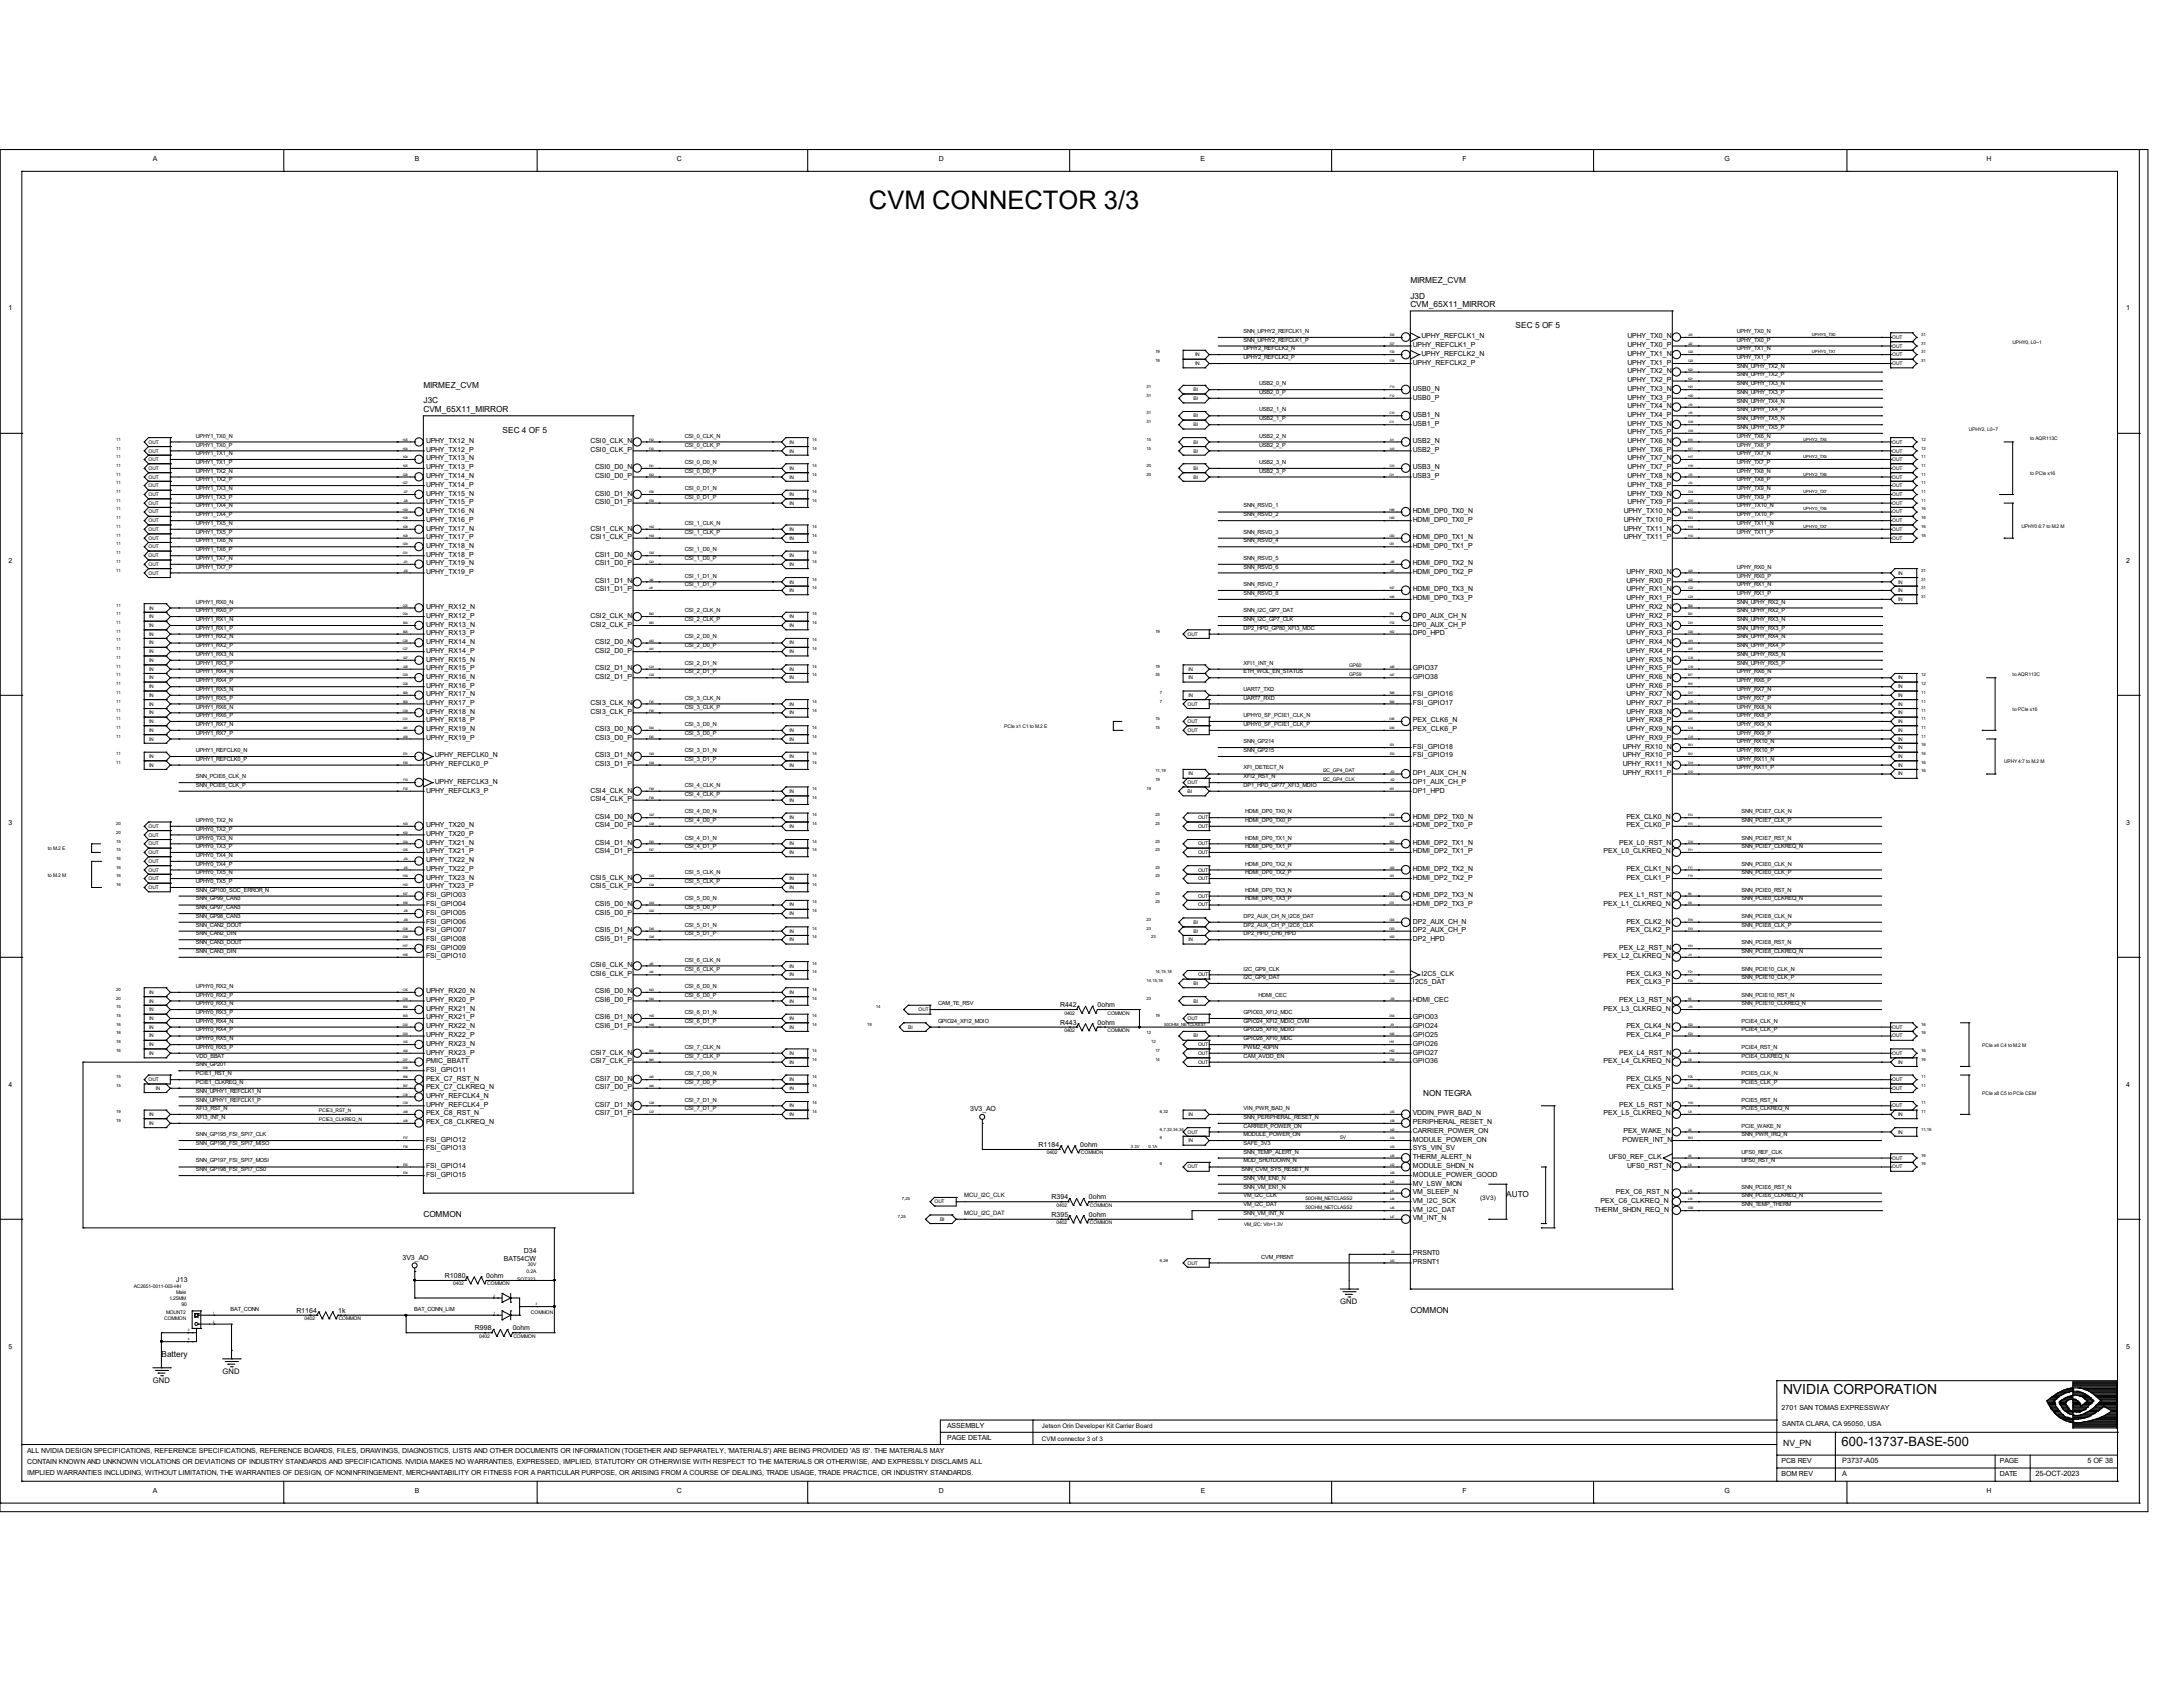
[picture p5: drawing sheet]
<svg xmlns="http://www.w3.org/2000/svg" width="279mm" height="216mm" viewBox="0 0 279 216" stroke-linecap="round" stroke-linejoin="round" font-family="sans-serif">
<defs><g id="words">
<text font-size="3.3" x="111.2" y="26.8">CVM CONNECTOR 3/3</text>
<text font-size="1.8" x="228.2" y="178.4">NVIDIA CORPORATION</text>
<text font-size="1.7" x="235.7" y="185.1">600-13737-BASE-500</text>
<g font-size="1.1">
<text x="180.5" y="38.2">J3D</text>
<text x="180.5" y="39.3">CVM_65X11_MIRROR</text>
<text x="180.5" y="36.2">MIRMEZ_CVM</text>
<text x="194" y="42">SEC 5 OF 5</text>
<text x="54.2" y="51.6">J3C</text>
<text x="54.2" y="52.7">CVM_65X11_MIRROR</text>
<text x="54.2" y="49.6">MIRMEZ_CVM</text>
<text x="64.3" y="55.4">SEC 4 OF 5</text>
<text x="182.2" y="140.3">NON TEGRA</text>
<text x="54.2" y="155.8">COMMON</text>
<text x="192.8" y="153.2">AUTO</text>
<text x="20.7" y="173.7">Battery</text>
<text x="180.5" y="168.1">COMMON</text>
<text x="228.2" y="185.1">NV_PN</text>
</g>
<g font-size="1">
<text x="171.5" y="166.9">GND</text>
<text x="19.6" y="177">GND</text>
<text x="28.5" y="175.9">GND</text>
</g>
<g font-size=".9">
<text x="19.6" y="20.6">A</text>
<text x="53.1" y="20.6">B</text>
<text x="86.6" y="20.6">C</text>
<text x="120.1" y="20.6">D</text>
<text x="153.7" y="20.6">E</text>
<text x="187.2" y="20.6">F</text>
<text x="220.7" y="20.6">G</text>
<text x="254.3" y="20.6">H</text>
<text x="1.1" y="39.6">1</text>
<text x="272.1" y="39.6">1</text>
<text x="180.8" y="46.7">UPHY_REFCLK2_P</text>
<text x="180.8" y="44.4">UPHY_REFCLK1_P</text>
<text x="181.9" y="45.6">UPHY_REFCLK2_N</text>
<text x="181.9" y="43.3">UPHY_REFCLK1_N</text>
<text x="208.3" y="47.8">UPHY_TX2_N</text>
<text x="208.3" y="46.7">UPHY_TX1_P</text>
<text x="208.3" y="45.6">UPHY_TX1_N</text>
<text x="208.3" y="44.4">UPHY_TX0_P</text>
<text x="208.3" y="43.3">UPHY_TX0_N</text>
<text x="180.8" y="53.3">USB1_N</text>
<text x="180.8" y="51.1">USB0_P</text>
<text x="180.8" y="50">USB0_N</text>
<text x="208.3" y="53.3">UPHY_TX4_P</text>
<text x="208.3" y="52.2">UPHY_TX4_N</text>
<text x="208.3" y="51.1">UPHY_TX3_P</text>
<text x="208.3" y="50">UPHY_TX3_N</text>
<text x="208.3" y="48.9">UPHY_TX2_P</text>
<text x="54.5" y="58.9">UPHY_TX13_N</text>
<text x="54.5" y="57.8">UPHY_TX12_P</text>
<text x="54.5" y="56.7">UPHY_TX12_N</text>
<text x="75.6" y="57.8">CSI0_CLK_P</text>
<text x="75.6" y="56.7">CSI0_CLK_N</text>
<text x="180.8" y="57.8">USB2_P</text>
<text x="180.8" y="56.7">USB2_N</text>
<text x="180.8" y="54.5">USB1_P</text>
<text x="208.3" y="58.9">UPHY_TX7_N</text>
<text x="208.3" y="57.8">UPHY_TX6_P</text>
<text x="208.3" y="56.7">UPHY_TX6_N</text>
<text x="208.3" y="55.6">UPHY_TX5_P</text>
<text x="208.3" y="54.5">UPHY_TX5_N</text>
<text x="54.5" y="65.7">UPHY_TX16_N</text>
<text x="54.5" y="64.5">UPHY_TX15_P</text>
<text x="54.5" y="63.4">UPHY_TX15_N</text>
<text x="54.5" y="62.3">UPHY_TX14_P</text>
<text x="54.5" y="61.2">UPHY_TX14_N</text>
<text x="54.5" y="60.1">UPHY_TX13_P</text>
<text x="76.2" y="64.5">CSI0_D1_P</text>
<text x="76.2" y="63.4">CSI0_D1_N</text>
<text x="76.2" y="61.2">CSI0_D0_P</text>
<text x="76.2" y="60.1">CSI0_D0_N</text>
<text x="180.8" y="65.7">HDMI_DP0_TX0_N</text>
<text x="180.8" y="61.2">USB3_P</text>
<text x="180.8" y="60.1">USB3_N</text>
<text x="207.8" y="65.7">UPHY_TX10_N</text>
<text x="208.3" y="64.5">UPHY_TX9_P</text>
<text x="208.3" y="63.4">UPHY_TX9_N</text>
<text x="208.3" y="62.3">UPHY_TX8_P</text>
<text x="208.3" y="61.2">UPHY_TX8_N</text>
<text x="208.3" y="60.1">UPHY_TX7_P</text>
<text x="54.5" y="71.2">UPHY_TX18_P</text>
<text x="54.5" y="70.1">UPHY_TX18_N</text>
<text x="54.5" y="69">UPHY_TX17_P</text>
<text x="54.5" y="67.9">UPHY_TX17_N</text>
<text x="54.5" y="66.8">UPHY_TX16_P</text>
<text x="75.6" y="69">CSI1_CLK_P</text>
<text x="75.6" y="67.9">CSI1_CLK_N</text>
<text x="76.2" y="71.2">CSI1_D0_N</text>
<text x="180.8" y="70.1">HDMI_DP0_TX1_P</text>
<text x="180.8" y="69">HDMI_DP0_TX1_N</text>
<text x="180.8" y="66.8">HDMI_DP0_TX0_P</text>
<text x="207.8" y="69">UPHY_TX11_P</text>
<text x="207.8" y="67.9">UPHY_TX11_N</text>
<text x="207.8" y="66.8">UPHY_TX10_P</text>
<text x="1.1" y="72">2</text>
<text x="54.5" y="77.9">UPHY_RX12_N</text>
<text x="54.5" y="73.5">UPHY_TX19_P</text>
<text x="54.5" y="72.3">UPHY_TX19_N</text>
<text x="76.2" y="75.7">CSI1_D1_P</text>
<text x="76.2" y="74.6">CSI1_D1_N</text>
<text x="76.2" y="72.3">CSI1_D0_P</text>
<text x="180.8" y="76.8">HDMI_DP0_TX3_P</text>
<text x="180.8" y="75.7">HDMI_DP0_TX3_N</text>
<text x="180.8" y="73.5">HDMI_DP0_TX2_P</text>
<text x="180.8" y="72.3">HDMI_DP0_TX2_N</text>
<text x="208.2" y="77.9">UPHY_RX2_N</text>
<text x="208.2" y="76.8">UPHY_RX1_P</text>
<text x="208.2" y="75.7">UPHY_RX1_N</text>
<text x="208.2" y="74.6">UPHY_RX0_P</text>
<text x="208.2" y="73.5">UPHY_RX0_N</text>
<text x="272.1" y="72">2</text>
<text x="54.5" y="83.5">UPHY_RX14_P</text>
<text x="54.5" y="82.4">UPHY_RX14_N</text>
<text x="54.5" y="81.3">UPHY_RX13_P</text>
<text x="54.5" y="80.2">UPHY_RX13_N</text>
<text x="54.5" y="79.1">UPHY_RX12_P</text>
<text x="75.6" y="80.2">CSI2_CLK_P</text>
<text x="75.6" y="79.1">CSI2_CLK_N</text>
<text x="76.2" y="83.5">CSI2_D0_P</text>
<text x="76.2" y="82.4">CSI2_D0_N</text>
<text x="180.8" y="81.3">DP0_HPD</text>
<text x="180.8" y="80.2">DP0_AUX_CH_P</text>
<text x="180.8" y="79.1">DP0_AUX_CH_N</text>
<text x="208.2" y="83.5">UPHY_RX4_P</text>
<text x="208.2" y="82.4">UPHY_RX4_N</text>
<text x="208.2" y="81.3">UPHY_RX3_P</text>
<text x="208.2" y="80.2">UPHY_RX3_N</text>
<text x="208.2" y="79.1">UPHY_RX2_P</text>
<text x="54.5" y="89.1">UPHY_RX17_N</text>
<text x="54.5" y="88">UPHY_RX16_P</text>
<text x="54.5" y="86.9">UPHY_RX16_N</text>
<text x="54.5" y="85.8">UPHY_RX15_P</text>
<text x="54.5" y="84.7">UPHY_RX15_N</text>
<text x="76.2" y="86.9">CSI2_D1_P</text>
<text x="76.2" y="85.8">CSI2_D1_N</text>
<text x="180.8" y="89.1">FSI_GPIO16</text>
<text x="180.8" y="86.9">GPIO38</text>
<text x="180.8" y="85.8">GPIO37</text>
<text x="208.2" y="89.1">UPHY_RX7_N</text>
<text x="208.2" y="88">UPHY_RX6_P</text>
<text x="208.2" y="86.9">UPHY_RX6_N</text>
<text x="208.2" y="85.8">UPHY_RX5_P</text>
<text x="208.2" y="84.7">UPHY_RX5_N</text>
<text x="54.5" y="94.7">UPHY_RX19_P</text>
<text x="54.5" y="93.6">UPHY_RX19_N</text>
<text x="54.5" y="92.5">UPHY_RX18_P</text>
<text x="54.5" y="91.4">UPHY_RX18_N</text>
<text x="54.5" y="90.3">UPHY_RX17_P</text>
<text x="75.6" y="91.4">CSI3_CLK_P</text>
<text x="75.6" y="90.3">CSI3_CLK_N</text>
<text x="76.2" y="94.7">CSI3_D0_P</text>
<text x="76.2" y="93.6">CSI3_D0_N</text>
<text x="180.8" y="95.8">FSI_GPIO18</text>
<text x="180.8" y="93.6">PEX_CLK6_P</text>
<text x="180.8" y="92.5">PEX_CLK6_N</text>
<text x="180.8" y="90.3">FSI_GPIO17</text>
<text x="207.7" y="95.8">UPHY_RX10_N</text>
<text x="208.2" y="94.7">UPHY_RX9_P</text>
<text x="208.2" y="93.6">UPHY_RX9_N</text>
<text x="208.2" y="92.5">UPHY_RX8_P</text>
<text x="208.2" y="91.4">UPHY_RX8_N</text>
<text x="208.2" y="90.3">UPHY_RX7_P</text>
<text x="54.5" y="101.4">UPHY_REFCLK3_P</text>
<text x="54.5" y="98">UPHY_REFCLK0_P</text>
<text x="55.7" y="100.3">UPHY_REFCLK3_N</text>
<text x="55.7" y="96.9">UPHY_REFCLK0_N</text>
<text x="75.6" y="101.4">CSI4_CLK_N</text>
<text x="76.2" y="98">CSI3_D1_P</text>
<text x="76.2" y="96.9">CSI3_D1_N</text>
<text x="180.8" y="101.4">DP1_HPD</text>
<text x="180.8" y="100.3">DP1_AUX_CH_P</text>
<text x="180.8" y="99.2">DP1_AUX_CH_N</text>
<text x="180.8" y="96.9">FSI_GPIO19</text>
<text x="207.7" y="99.2">UPHY_RX11_P</text>
<text x="207.7" y="98">UPHY_RX11_N</text>
<text x="207.7" y="96.9">UPHY_RX10_P</text>
<text x="1.1" y="105.5">3</text>
<text x="54.5" y="107">UPHY_TX20_P</text>
<text x="54.5" y="105.9">UPHY_TX20_N</text>
<text x="75.6" y="102.5">CSI4_CLK_P</text>
<text x="76.2" y="105.9">CSI4_D0_P</text>
<text x="76.2" y="104.8">CSI4_D0_N</text>
<text x="180.8" y="105.9">HDMI_DP2_TX0_P</text>
<text x="180.8" y="104.8">HDMI_DP2_TX0_N</text>
<text x="208.2" y="105.9">PEX_CLK0_P</text>
<text x="208.2" y="104.8">PEX_CLK0_N</text>
<text x="272.1" y="105.5">3</text>
<text x="54.5" y="113.7">UPHY_TX23_P</text>
<text x="54.5" y="112.6">UPHY_TX23_N</text>
<text x="54.5" y="111.5">UPHY_TX22_P</text>
<text x="54.5" y="110.4">UPHY_TX22_N</text>
<text x="54.5" y="109.2">UPHY_TX21_P</text>
<text x="54.5" y="108.1">UPHY_TX21_N</text>
<text x="75.6" y="113.7">CSI5_CLK_P</text>
<text x="75.6" y="112.6">CSI5_CLK_N</text>
<text x="76.2" y="109.2">CSI4_D1_P</text>
<text x="76.2" y="108.1">CSI4_D1_N</text>
<text x="180.8" y="112.6">HDMI_DP2_TX2_P</text>
<text x="180.8" y="111.5">HDMI_DP2_TX2_N</text>
<text x="180.8" y="109.2">HDMI_DP2_TX1_P</text>
<text x="180.8" y="108.1">HDMI_DP2_TX1_N</text>
<text x="205.2" y="109.2">PEX_L0_CLKREQ_N</text>
<text x="207.2" y="108.1">PEX_L0_RST_N</text>
<text x="208.2" y="112.6">PEX_CLK1_P</text>
<text x="208.2" y="111.5">PEX_CLK1_N</text>
<text x="54.5" y="119.3">FSI_GPIO07</text>
<text x="54.5" y="118.2">FSI_GPIO06</text>
<text x="54.5" y="117.1">FSI_GPIO05</text>
<text x="54.5" y="116">FSI_GPIO04</text>
<text x="54.5" y="114.8">FSI_GPIO03</text>
<text x="76.2" y="119.3">CSI5_D1_N</text>
<text x="76.2" y="117.1">CSI5_D0_P</text>
<text x="76.2" y="116">CSI5_D0_N</text>
<text x="180.8" y="119.3">DP2_AUX_CH_P</text>
<text x="180.8" y="118.2">DP2_AUX_CH_N</text>
<text x="180.8" y="116">HDMI_DP2_TX3_P</text>
<text x="180.8" y="114.8">HDMI_DP2_TX3_N</text>
<text x="205.2" y="116">PEX_L1_CLKREQ_N</text>
<text x="207.2" y="114.8">PEX_L1_RST_N</text>
<text x="208.2" y="119.3">PEX_CLK2_P</text>
<text x="208.2" y="118.2">PEX_CLK2_N</text>
<text x="54.5" y="122.6">FSI_GPIO10</text>
<text x="54.5" y="121.5">FSI_GPIO09</text>
<text x="54.5" y="120.4">FSI_GPIO08</text>
<text x="75.6" y="124.9">CSI6_CLK_P</text>
<text x="75.6" y="123.8">CSI6_CLK_N</text>
<text x="76.2" y="120.4">CSI5_D1_P</text>
<text x="180.8" y="126">I2C5_DAT</text>
<text x="180.8" y="120.4">DP2_HPD</text>
<text x="181.9" y="124.9">I2C5_CLK</text>
<text x="205.2" y="122.6">PEX_L2_CLKREQ_N</text>
<text x="207.2" y="121.5">PEX_L2_RST_N</text>
<text x="208.2" y="126">PEX_CLK3_P</text>
<text x="208.2" y="124.9">PEX_CLK3_N</text>
<text x="54.5" y="131.6">UPHY_RX22_N</text>
<text x="54.5" y="130.5">UPHY_RX21_P</text>
<text x="54.5" y="129.4">UPHY_RX21_N</text>
<text x="54.5" y="128.2">UPHY_RX20_P</text>
<text x="54.5" y="127.1">UPHY_RX20_N</text>
<text x="76.2" y="131.6">CSI6_D1_P</text>
<text x="76.2" y="130.5">CSI6_D1_N</text>
<text x="76.2" y="128.2">CSI6_D0_P</text>
<text x="76.2" y="127.1">CSI6_D0_N</text>
<text x="135.7" y="131.1">R443</text>
<text x="135.7" y="128.9">R442</text>
<text x="140.5" y="131.1">0ohm</text>
<text x="140.5" y="128.9">0ohm</text>
<text x="180.8" y="131.6">GPIO24</text>
<text x="180.8" y="130.5">GPIO03</text>
<text x="180.8" y="128.2">HDMI_CEC</text>
<text x="205.2" y="129.4">PEX_L3_CLKREQ_N</text>
<text x="207.2" y="128.2">PEX_L3_RST_N</text>
<text x="208.2" y="131.6">PEX_CLK4_N</text>
<text x="54.5" y="137.2">FSI_GPIO11</text>
<text x="54.5" y="136.1">PMIC_BBATT</text>
<text x="54.5" y="135">UPHY_RX23_P</text>
<text x="54.5" y="133.8">UPHY_RX23_N</text>
<text x="54.5" y="132.7">UPHY_RX22_P</text>
<text x="75.6" y="136.1">CSI7_CLK_P</text>
<text x="75.6" y="135">CSI7_CLK_N</text>
<text x="180.8" y="136.1">GPIO36</text>
<text x="180.8" y="135">GPIO27</text>
<text x="180.8" y="133.8">GPIO26</text>
<text x="180.8" y="132.7">GPIO25</text>
<text x="205.2" y="136.1">PEX_L4_CLKREQ_N</text>
<text x="207.2" y="135">PEX_L4_RST_N</text>
<text x="208.2" y="132.7">PEX_CLK4_P</text>
<text x="1.1" y="139.1">4</text>
<text x="54.5" y="143.9">PEX_C8_CLKREQ_N</text>
<text x="54.5" y="142.7">PEX_C8_RST_N</text>
<text x="54.5" y="141.6">UPHY_REFCLK4_P</text>
<text x="54.5" y="140.5">UPHY_REFCLK4_N</text>
<text x="54.5" y="139.4">PEX_C7_CLKREQ_N</text>
<text x="54.5" y="138.3">PEX_C7_RST_N</text>
<text x="76.2" y="142.7">CSI7_D1_P</text>
<text x="76.2" y="141.6">CSI7_D1_N</text>
<text x="76.2" y="139.4">CSI7_D0_P</text>
<text x="76.2" y="138.3">CSI7_D0_N</text>
<text x="124.2" y="142.2">3V3_AO</text>
<text x="180.8" y="143.9">PERIPHERAL_RESET_N</text>
<text x="180.8" y="142.7">VDDIN_PWR_BAD_N</text>
<text x="205.2" y="142.7">PEX_L5_CLKREQ_N</text>
<text x="207.2" y="141.6">PEX_L5_RST_N</text>
<text x="208.2" y="139.4">PEX_CLK5_P</text>
<text x="208.2" y="138.3">PEX_CLK5_N</text>
<text x="272.1" y="139.1">4</text>
<text x="54.5" y="149.5">FSI_GPIO14</text>
<text x="54.5" y="147.2">FSI_GPIO13</text>
<text x="54.5" y="146.1">FSI_GPIO12</text>
<text x="132.9" y="146.8">R1184</text>
<text x="138.3" y="146.8">0ohm</text>
<text x="180.8" y="149.5">MODULE_SHDN_N</text>
<text x="180.8" y="148.3">THERM_ALERT_N</text>
<text x="180.8" y="147.2">SYS_VIN_SV</text>
<text x="180.8" y="146.1">MODULE_POWER_ON</text>
<text x="180.8" y="145">CARRIER_POWER_ON</text>
<text x="205.9" y="148.3">UFS0_REF_CLK</text>
<text x="207.6" y="146.1">POWER_INT_N</text>
<text x="207.8" y="145">PEX_WAKE_N</text>
<text x="208.3" y="149.5">UFS0_RST_N</text>
<text x="54.5" y="150.6">FSI_GPIO15</text>
<text x="134.6" y="155.7">R395</text>
<text x="134.6" y="153.5">R394</text>
<text x="139.4" y="155.7">0ohm</text>
<text x="139.4" y="153.5">0ohm</text>
<text x="180.8" y="155.1">VM_I2C_DAT</text>
<text x="180.8" y="153.9">VM_I2C_SCK</text>
<text x="180.8" y="152.8">VM_SLEEP_N</text>
<text x="180.8" y="151.7">MV_LSW_MON</text>
<text x="180.8" y="150.6">MODULE_POWER_GOOD</text>
<text x="204.1" y="155.1">THERM_SHDN_REQ_N</text>
<text x="204.9" y="153.9">PEX_C6_CLKREQ_N</text>
<text x="206.8" y="152.8">PEX_C6_RST_N</text>
<text x="51.5" y="161.2">3V3_AO</text>
<text x="64.5" y="161.4">BAT54CW</text>
<text x="67.1" y="160.3">D34</text>
<text x="180.8" y="161.8">PRSNT1</text>
<text x="180.8" y="160.7">PRSNT0</text>
<text x="180.8" y="156.2">VM_INT_N</text>
<text x="22.6" y="164.1">J13</text>
<text x="56.9" y="163.5">R1080</text>
<text x="62.2" y="163.5">0ohm</text>
<text x="1.1" y="172.6">5</text>
<text x="37.9" y="168">R1164</text>
<text x="43.3" y="168">1k</text>
<text x="60.8" y="170.3">R998</text>
<text x="65.6" y="170.3">0ohm</text>
<text x="272.1" y="172.6">5</text>
<text x="121.2" y="184.3">PAGE DETAIL</text>
<text x="121.2" y="182.8">ASSEMBLY</text>
<text x="228" y="180.4">2701 SAN TOMAS EXPRESSWAY</text>
<text x="228.1" y="182.5">SANTA CLARA, CA 95050, USA</text>
<text x="3.5" y="187.4">CONTAIN KNOWN AND UNKNOWN VIOLATIONS OR DEVIATIONS OF INDUSTRY STANDARDS AND SPECIFICATIONS. NVIDIA MAKES NO WARRANTIES, EXPRESSED, IMPLIED, STATUTORY OR OTHERWISE WITH RESPECT TO THE MATERIALS OR OTHERWISE, AND EXPRESSLY DISCLAIMS ALL</text>
<text x="3.5" y="186">ALL NVIDIA DESIGN SPECIFICATIONS, REFERENCE SPECIFICATIONS, REFERENCE BOARDS, FILES, DRAWINGS, DIAGNOSTICS, LISTS AND OTHER DOCUMENTS OR INFORMATION (TOGETHER AND SEPARATELY, 'MATERIALS') ARE BEING PROVIDED 'AS IS'. THE MATERIALS MAY</text>
<text x="3.5" y="188.8">IMPLIED WARRANTIES INCLUDING, WITHOUT LIMITATION, THE WARRANTIES OF DESIGN, OF NONINFRINGEMENT, MERCHANTABILITY OR FITNESS FOR A PARTICULAR PURPOSE, OR ARISING FROM A COURSE OF DEALING, TRADE USAGE, TRADE PRACTICE, OR INDUSTRY STANDARDS.</text>
<text x="19.6" y="191.1">A</text>
<text x="53.1" y="191.1">B</text>
<text x="86.6" y="191.1">C</text>
<text x="120.1" y="191.1">D</text>
<text x="153.7" y="191.1">E</text>
<text x="187.2" y="191.1">F</text>
<text x="220.7" y="191.1">G</text>
<text x="228" y="188.9">BOM REV</text>
<text x="228" y="187.2">PCB REV</text>
<text x="235.8" y="188.9">A</text>
<text x="235.8" y="187.2">P3737-A05</text>
<text x="254.3" y="191.1">H</text>
<text x="255.9" y="187.2">PAGE</text>
<text x="255.9" y="188.9">DATE</text>
<text x="260.5" y="188.9">25-OCT-2023</text>
<text x="267.2" y="187.2">5 OF 38</text>
</g>
<g font-size=".8">
<text x="123.4" y="153.2">MCU_I2C_CLK</text>
<text x="123.4" y="155.5">MCU_I2C_DAT</text>
<text x="189.4" y="153.6">(3V3)</text>
<text x="133.3" y="182.8">Jetson Orin Developer Kit Carrier Board</text>
<text x="133.3" y="184.4">CVM connector 3 of 3</text>
</g>
<g font-size=".7">
<text x="159.2" y="42.6">SNN_UPHY2_REFCLK1_N</text>
<text x="159.2" y="43.7">SNN_UPHY2_REFCLK1_P</text>
<text x="159.2" y="44.8">UPHY2_REFCLK2_N</text>
<text x="159.2" y="46">UPHY2_REFCLK2_P</text>
<text x="222.3" y="47.1">SNN_UPHY_TX2_N</text>
<text x="222.3" y="42.6">UPHY_TX0_N</text>
<text x="222.3" y="43.7">UPHY_TX0_P</text>
<text x="222.3" y="44.8">UPHY_TX1_N</text>
<text x="222.3" y="46">UPHY_TX1_P</text>
<text x="161.2" y="49.3">USB2_0_N</text>
<text x="161.2" y="50.4">USB2_0_P</text>
<text x="161.2" y="52.7">USB2_1_N</text>
<text x="161.2" y="53.8">USB2_1_P</text>
<text x="222.3" y="48.2">SNN_UPHY_TX2_P</text>
<text x="222.3" y="49.3">SNN_UPHY_TX3_N</text>
<text x="222.3" y="50.4">SNN_UPHY_TX3_P</text>
<text x="222.3" y="51.6">SNN_UPHY_TX4_N</text>
<text x="222.3" y="52.7">SNN_UPHY_TX4_P</text>
<text x="222.3" y="53.8">SNN_UPHY_TX5_N</text>
<text x="25.1" y="56">UPHY1_TX0_N</text>
<text x="25.1" y="57.2">UPHY1_TX0_P</text>
<text x="25.1" y="58.3">UPHY1_TX1_N</text>
<text x="25.1" y="59.4">UPHY1_TX1_P</text>
<text x="87.6" y="56">CSI_0_CLK_N</text>
<text x="87.6" y="57.2">CSI_0_CLK_P</text>
<text x="87.6" y="59.4">CSI_0_D0_N</text>
<text x="161.2" y="56">USB2_2_N</text>
<text x="161.2" y="57.2">USB2_2_P</text>
<text x="161.2" y="59.4">USB2_3_N</text>
<text x="222.3" y="54.9">SNN_UPHY_TX5_P</text>
<text x="222.3" y="56">UPHY_TX6_N</text>
<text x="222.3" y="57.2">UPHY_TX6_P</text>
<text x="222.3" y="58.3">UPHY_TX7_N</text>
<text x="222.3" y="59.4">UPHY_TX7_P</text>
<text x="25.1" y="60.5">UPHY1_TX2_N</text>
<text x="25.1" y="61.6">UPHY1_TX2_P</text>
<text x="25.1" y="62.7">UPHY1_TX3_N</text>
<text x="25.1" y="63.8">UPHY1_TX3_P</text>
<text x="25.1" y="64.9">UPHY1_TX4_N</text>
<text x="87.6" y="60.5">CSI_0_D0_P</text>
<text x="87.6" y="62.7">CSI_0_D1_N</text>
<text x="87.6" y="63.8">CSI_0_D1_P</text>
<text x="159.2" y="64.9">SNN_RSVD_1</text>
<text x="161.2" y="60.5">USB2_3_P</text>
<text x="222.3" y="64.9">UPHY_TX10_N</text>
<text x="222.3" y="60.5">UPHY_TX8_N</text>
<text x="222.3" y="61.6">UPHY_TX8_P</text>
<text x="222.3" y="62.7">UPHY_TX9_N</text>
<text x="222.3" y="63.8">UPHY_TX9_P</text>
<text x="25.1" y="66.1">UPHY1_TX4_P</text>
<text x="25.1" y="67.2">UPHY1_TX5_N</text>
<text x="25.1" y="68.3">UPHY1_TX5_P</text>
<text x="25.1" y="69.4">UPHY1_TX6_N</text>
<text x="25.1" y="70.5">UPHY1_TX6_P</text>
<text x="25.1" y="71.7">UPHY1_TX7_N</text>
<text x="87.6" y="67.2">CSI_1_CLK_N</text>
<text x="87.6" y="68.3">CSI_1_CLK_P</text>
<text x="87.6" y="70.5">CSI_1_D0_N</text>
<text x="87.6" y="71.7">CSI_1_D0_P</text>
<text x="159.2" y="66.1">SNN_RSVD_2</text>
<text x="159.2" y="68.3">SNN_RSVD_3</text>
<text x="159.2" y="69.4">SNN_RSVD_4</text>
<text x="159.2" y="71.7">SNN_RSVD_5</text>
<text x="222.3" y="66.1">UPHY_TX10_P</text>
<text x="222.3" y="67.2">UPHY_TX11_N</text>
<text x="222.3" y="68.3">UPHY_TX11_P</text>
<text x="25.1" y="77.3">UPHY1_RX0_N</text>
<text x="25.1" y="72.8">UPHY1_TX7_P</text>
<text x="87.6" y="73.9">CSI_1_D1_N</text>
<text x="87.6" y="75">CSI_1_D1_P</text>
<text x="159.2" y="72.8">SNN_RSVD_6</text>
<text x="159.2" y="75">SNN_RSVD_7</text>
<text x="159.2" y="76.1">SNN_RSVD_8</text>
<text x="222.3" y="77.3">SNN_UPHY_RX2_N</text>
<text x="222.3" y="72.8">UPHY_RX0_N</text>
<text x="222.3" y="73.9">UPHY_RX0_P</text>
<text x="222.3" y="75">UPHY_RX1_N</text>
<text x="222.3" y="76.1">UPHY_RX1_P</text>
<text x="25.1" y="78.4">UPHY1_RX0_P</text>
<text x="25.1" y="79.5">UPHY1_RX1_N</text>
<text x="25.1" y="80.6">UPHY1_RX1_P</text>
<text x="25.1" y="81.7">UPHY1_RX2_N</text>
<text x="25.1" y="82.8">UPHY1_RX2_P</text>
<text x="25.1" y="83.9">UPHY1_RX3_N</text>
<text x="87.6" y="78.4">CSI_2_CLK_N</text>
<text x="87.6" y="79.5">CSI_2_CLK_P</text>
<text x="87.6" y="81.7">CSI_2_D0_N</text>
<text x="87.6" y="82.8">CSI_2_D0_P</text>
<text x="159.2" y="80.6">DP2_HPD_GP80_XFI3_MDC</text>
<text x="159.2" y="79.5">SNN_I2C_GP7_CLK</text>
<text x="159.2" y="78.4">SNN_I2C_GP7_DAT</text>
<text x="222.3" y="78.4">SNN_UPHY_RX2_P</text>
<text x="222.3" y="79.5">SNN_UPHY_RX3_N</text>
<text x="222.3" y="80.6">SNN_UPHY_RX3_P</text>
<text x="222.3" y="81.7">SNN_UPHY_RX4_N</text>
<text x="222.3" y="82.8">SNN_UPHY_RX4_P</text>
<text x="222.3" y="83.9">SNN_UPHY_RX5_N</text>
<text x="25.1" y="85.1">UPHY1_RX3_P</text>
<text x="25.1" y="86.2">UPHY1_RX4_N</text>
<text x="25.1" y="87.3">UPHY1_RX4_P</text>
<text x="25.1" y="88.4">UPHY1_RX5_N</text>
<text x="25.1" y="89.5">UPHY1_RX5_P</text>
<text x="87.6" y="85.1">CSI_2_D1_N</text>
<text x="87.6" y="86.2">CSI_2_D1_P</text>
<text x="87.6" y="89.5">CSI_3_CLK_N</text>
<text x="159.2" y="86.2">ETH_WOL_EN_STATUS</text>
<text x="159.2" y="89.5">UART7_RXD</text>
<text x="159.2" y="88.4">UART7_TXD</text>
<text x="159.2" y="85.1">XFI1_INT_N</text>
<text x="222.3" y="85.1">SNN_UPHY_RX5_P</text>
<text x="222.3" y="86.2">UPHY_RX6_N</text>
<text x="222.3" y="87.3">UPHY_RX6_P</text>
<text x="222.3" y="88.4">UPHY_RX7_N</text>
<text x="222.3" y="89.5">UPHY_RX7_P</text>
<text x="25.1" y="90.7">UPHY1_RX6_N</text>
<text x="25.1" y="91.8">UPHY1_RX6_P</text>
<text x="25.1" y="92.9">UPHY1_RX7_N</text>
<text x="25.1" y="94">UPHY1_RX7_P</text>
<text x="87.6" y="90.7">CSI_3_CLK_P</text>
<text x="87.6" y="92.9">CSI_3_D0_N</text>
<text x="87.6" y="94">CSI_3_D0_P</text>
<text x="159.2" y="95.1">SNN_GP214</text>
<text x="159.2" y="91.8">UPHY0_SF_PCIE1_CLK_N</text>
<text x="159.2" y="92.9">UPHY0_SF_PCIE1_CLK_P</text>
<text x="222.3" y="95.1">UPHY_RX10_N</text>
<text x="222.3" y="90.7">UPHY_RX8_N</text>
<text x="222.3" y="91.8">UPHY_RX8_P</text>
<text x="222.3" y="92.9">UPHY_RX9_N</text>
<text x="222.3" y="94">UPHY_RX9_P</text>
<text x="25.1" y="99.6">SNN_PCIE6_CLK_N</text>
<text x="25.1" y="100.7">SNN_PCIE6_CLK_P</text>
<text x="25.1" y="96.3">UPHY1_REFCLK0_N</text>
<text x="25.1" y="97.4">UPHY1_REFCLK0_P</text>
<text x="87.6" y="96.3">CSI_3_D1_N</text>
<text x="87.6" y="97.4">CSI_3_D1_P</text>
<text x="87.6" y="100.7">CSI_4_CLK_N</text>
<text x="87.6" y="101.9">CSI_4_CLK_P</text>
<text x="159.2" y="100.7">DP1_HPD_GP77_XFI3_MDIO</text>
<text x="159.2" y="96.3">SNN_GP215</text>
<text x="159.2" y="99.6">XFI2_RST_N</text>
<text x="159.2" y="98.5">XFI_DETECT_N</text>
<text x="222.3" y="96.3">UPHY_RX10_P</text>
<text x="222.3" y="97.4">UPHY_RX11_N</text>
<text x="222.3" y="98.5">UPHY_RX11_P</text>
<text x="25.1" y="105.2">UPHY0_TX2_N</text>
<text x="25.1" y="106.3">UPHY0_TX2_P</text>
<text x="25.1" y="107.4">UPHY0_TX3_N</text>
<text x="87.6" y="104.1">CSI_4_D0_N</text>
<text x="87.6" y="105.2">CSI_4_D0_P</text>
<text x="87.6" y="107.4">CSI_4_D1_N</text>
<text x="159.4" y="104.1">HDMI_DP0_TX0_N</text>
<text x="159.4" y="105.2">HDMI_DP0_TX0_P</text>
<text x="159.4" y="107.4">HDMI_DP0_TX1_N</text>
<text x="222.9" y="104.1">SNN_PCIE7_CLK_N</text>
<text x="222.9" y="105.2">SNN_PCIE7_CLK_P</text>
<text x="222.9" y="107.4">SNN_PCIE7_RST_N</text>
<text x="25.1" y="108.5">UPHY0_TX3_P</text>
<text x="25.1" y="109.6">UPHY0_TX4_N</text>
<text x="25.1" y="110.8">UPHY0_TX4_P</text>
<text x="25.1" y="111.9">UPHY0_TX5_N</text>
<text x="25.1" y="113">UPHY0_TX5_P</text>
<text x="87.6" y="108.5">CSI_4_D1_P</text>
<text x="87.6" y="111.9">CSI_5_CLK_N</text>
<text x="87.6" y="113">CSI_5_CLK_P</text>
<text x="159.4" y="108.5">HDMI_DP0_TX1_P</text>
<text x="159.4" y="110.8">HDMI_DP0_TX2_N</text>
<text x="159.4" y="111.9">HDMI_DP0_TX2_P</text>
<text x="222.9" y="110.8">SNN_PCIE0_CLK_N</text>
<text x="222.9" y="111.9">SNN_PCIE0_CLK_P</text>
<text x="222.9" y="108.5">SNN_PCIE7_CLKREQ_N</text>
<text x="25.1" y="119.7">SNN_CAN2_DIN</text>
<text x="25.1" y="118.6">SNN_CAN2_DOUT</text>
<text x="25.1" y="114.1">SNN_GP100_SOC_ERROR_N</text>
<text x="25.1" y="116.4">SNN_GP97_CAN3</text>
<text x="25.1" y="117.5">SNN_GP98_CAN3</text>
<text x="25.1" y="115.2">SNN_GP99_CAN3</text>
<text x="87.6" y="115.2">CSI_5_D0_N</text>
<text x="87.6" y="116.4">CSI_5_D0_P</text>
<text x="87.6" y="118.6">CSI_5_D1_N</text>
<text x="87.6" y="119.7">CSI_5_D1_P</text>
<text x="159.2" y="117.5">DP2_AUX_CH_N_I2C6_DAT</text>
<text x="159.2" y="118.6">DP2_AUX_CH_P_I2C6_CLK</text>
<text x="159.2" y="119.7">DP2_HPD_CH0_HPD</text>
<text x="159.4" y="114.1">HDMI_DP0_TX3_N</text>
<text x="159.4" y="115.2">HDMI_DP0_TX3_P</text>
<text x="222.9" y="115.2">SNN_PCIE0_CLKREQ_N</text>
<text x="222.9" y="114.1">SNN_PCIE0_RST_N</text>
<text x="222.9" y="117.5">SNN_PCIE8_CLK_N</text>
<text x="222.9" y="118.6">SNN_PCIE8_CLK_P</text>
<text x="25.1" y="122">SNN_CAN3_DIN</text>
<text x="25.1" y="120.8">SNN_CAN3_DOUT</text>
<text x="87.6" y="123.1">CSI_6_CLK_N</text>
<text x="87.6" y="124.2">CSI_6_CLK_P</text>
<text x="159.2" y="124.2">I2C_GP9_CLK</text>
<text x="159.2" y="125.3">I2C_GP9_DAT</text>
<text x="222.9" y="124.2">SNN_PCIE10_CLK_N</text>
<text x="222.9" y="125.3">SNN_PCIE10_CLK_P</text>
<text x="222.9" y="122">SNN_PCIE8_CLKREQ_N</text>
<text x="222.9" y="120.8">SNN_PCIE8_RST_N</text>
<text x="25.1" y="126.4">UPHY0_RX2_N</text>
<text x="25.1" y="127.6">UPHY0_RX2_P</text>
<text x="25.1" y="128.7">UPHY0_RX3_N</text>
<text x="25.1" y="129.8">UPHY0_RX3_P</text>
<text x="25.1" y="130.9">UPHY0_RX4_N</text>
<text x="25.1" y="132">UPHY0_RX4_P</text>
<text x="87.6" y="126.4">CSI_6_D0_N</text>
<text x="87.6" y="127.6">CSI_6_D0_P</text>
<text x="87.6" y="129.8">CSI_6_D1_N</text>
<text x="87.6" y="130.9">CSI_6_D1_P</text>
<text x="120.1" y="128.7">CAM_TE_RSV</text>
<text x="120.1" y="130.9">GPIO24_XFI2_MDIO</text>
<text x="159.2" y="129.8">GPIO03_XFI2_MDC</text>
<text x="159.2" y="130.9">GPIO24_XFI2_MDIO_CVM</text>
<text x="159.2" y="132">GPIO25_XFI0_MDIO</text>
<text x="161.1" y="127.6">HDMI_CEC</text>
<text x="222.9" y="130.9">PCIE4_CLK_N</text>
<text x="222.9" y="132">PCIE4_CLK_P</text>
<text x="222.9" y="128.7">SNN_PCIE10_CLKREQ_N</text>
<text x="222.9" y="127.6">SNN_PCIE10_RST_N</text>
<text x="25.1" y="137.6">PCIE1_RST_N</text>
<text x="25.1" y="136.5">SNN_GP201</text>
<text x="25.1" y="133.1">UPHY0_RX5_N</text>
<text x="25.1" y="134.2">UPHY0_RX5_P</text>
<text x="25.1" y="135.4">VDD_BBAT</text>
<text x="87.6" y="134.2">CSI_7_CLK_N</text>
<text x="87.6" y="135.4">CSI_7_CLK_P</text>
<text x="87.6" y="137.6">CSI_7_D0_N</text>
<text x="159.2" y="135.4">CAM_AVDD_EN</text>
<text x="159.2" y="133.1">GPIO26_XFI0_MDC</text>
<text x="159.2" y="134.2">PWM2_40PIN</text>
<text x="222.9" y="135.4">PCIE4_CLKREQ_N</text>
<text x="222.9" y="134.2">PCIE4_RST_N</text>
<text x="222.9" y="137.6">PCIE5_CLK_N</text>
<text x="25.1" y="138.7">PCIE1_CLKREQ_N</text>
<text x="25.1" y="139.8">SNN_UPHY1_REFCLK1_N</text>
<text x="25.1" y="141">SNN_UPHY1_REFCLK1_P</text>
<text x="25.1" y="143.2">XFI3_INT_N</text>
<text x="25.1" y="142.1">XFI3_RST_N</text>
<text x="87.6" y="138.7">CSI_7_D0_P</text>
<text x="87.6" y="141">CSI_7_D1_N</text>
<text x="87.6" y="142.1">CSI_7_D1_P</text>
<text x="159.2" y="143.2">SNN_PERIPHERAL_RESET_N</text>
<text x="159.2" y="142.1">VIN_PWR_BAD_N</text>
<text x="222.9" y="142.1">PCIE5_CLKREQ_N</text>
<text x="222.9" y="138.7">PCIE5_CLK_P</text>
<text x="222.9" y="141">PCIE5_RST_N</text>
<text x="25.1" y="145.4">SNN_GP195_FSI_SPI7_CLK</text>
<text x="25.1" y="146.6">SNN_GP196_FSI_SPI7_MISO</text>
<text x="25.1" y="148.8">SNN_GP197_FSI_SPI7_MOSI</text>
<text x="25.1" y="149.9">SNN_GP198_FSI_SPI7_CS0</text>
<text x="158.9" y="149.9">SNN_CVM_SYS_RESET_N</text>
<text x="159.2" y="144.3">CARRIER_POWER_ON</text>
<text x="159.2" y="145.4">MODULE_POWER_ON</text>
<text x="159.2" y="148.8">MOD_SHUTDOWN_N</text>
<text x="159.2" y="146.6">SAFE_3V3</text>
<text x="159.2" y="147.7">SNN_TEMP_ALERT_N</text>
<text x="222.9" y="144.3">PCIE_WAKE_N</text>
<text x="222.9" y="145.4">SNN_PWR_IRQ_N</text>
<text x="222.9" y="147.7">UFS0_REF_CLK</text>
<text x="222.9" y="148.8">UFS0_RST_N</text>
<text x="159.2" y="151">SNN_VM_EN0_N</text>
<text x="159.2" y="152.1">SNN_VM_EN1_N</text>
<text x="159.2" y="155.5">SNN_VM_INT_N</text>
<text x="159.2" y="153.2">VM_I2C_CLK</text>
<text x="159.2" y="154.3">VM_I2C_DAT</text>
<text x="222.9" y="153.2">SNN_PCIE6_CLKREQ_N</text>
<text x="222.9" y="152.1">SNN_PCIE6_RST_N</text>
<text x="222.9" y="154.3">SNN_TEMP_THERM</text>
<text x="161.4" y="161.1">CVM_PRSNT</text>
<text x="29.5" y="167.8">BAT_CONN</text>
<text x="53" y="167.8">BAT_CONN_LIM</text>
</g>
<g font-size=".6">
<text x="147.9" y="46.4">19</text>
<text x="147.9" y="45.2">19</text>
<text x="153" y="46.7">IN</text>
<text x="153" y="45.6">IN</text>
<text x="231.9" y="45.2">UPHY0_TX1</text>
<text x="231.9" y="43">UPHY0_TX0</text>
<text x="242.2" y="46.7">OUT</text>
<text x="242.2" y="45.6">OUT</text>
<text x="242.2" y="44.5">OUT</text>
<text x="242.2" y="43.3">OUT</text>
<text x="245.9" y="46.4">31</text>
<text x="245.9" y="45.2">31</text>
<text x="245.9" y="44.1">31</text>
<text x="245.9" y="43">31</text>
<text x="257.6" y="44">UPHY0, L0~1</text>
<text x="146.7" y="53">31</text>
<text x="146.7" y="50.8">31</text>
<text x="146.7" y="49.7">31</text>
<text x="152.7" y="53.4">BI</text>
<text x="152.7" y="51.2">BI</text>
<text x="152.7" y="50.1">BI</text>
<text x="14.9" y="59.7">11</text>
<text x="14.9" y="58.6">11</text>
<text x="14.9" y="57.5">11</text>
<text x="14.9" y="56.4">11</text>
<text x="19" y="59">OUT</text>
<text x="19" y="57.9">OUT</text>
<text x="19" y="56.8">OUT</text>
<text x="101" y="57.9">IN</text>
<text x="101" y="56.8">IN</text>
<text x="103.9" y="59.7">14</text>
<text x="103.9" y="57.5">14</text>
<text x="103.9" y="56.4">14</text>
<text x="146.7" y="59.7">20</text>
<text x="146.7" y="57.5">15</text>
<text x="146.7" y="56.4">15</text>
<text x="146.7" y="54.1">31</text>
<text x="152.7" y="57.9">BI</text>
<text x="152.7" y="56.8">BI</text>
<text x="152.7" y="54.5">BI</text>
<text x="230.8" y="56.4">UPHY2_TX4</text>
<text x="230.8" y="58.6">UPHY2_TX5</text>
<text x="242.2" y="59">OUT</text>
<text x="242.2" y="57.9">OUT</text>
<text x="242.2" y="56.8">OUT</text>
<text x="245.9" y="59.7">11</text>
<text x="245.9" y="58.6">11</text>
<text x="245.9" y="57.5">12</text>
<text x="245.9" y="56.4">12</text>
<text x="252" y="55.2">UPHY2, L0~7</text>
<text x="259.8" y="56.3">to AQR113C</text>
<text x="14.9" y="65.3">11</text>
<text x="14.9" y="64.2">11</text>
<text x="14.9" y="63.1">11</text>
<text x="14.9" y="62">11</text>
<text x="14.9" y="60.9">11</text>
<text x="19" y="65.7">OUT</text>
<text x="19" y="64.6">OUT</text>
<text x="19" y="63.5">OUT</text>
<text x="19" y="62.4">OUT</text>
<text x="19" y="61.3">OUT</text>
<text x="19" y="60.1">OUT</text>
<text x="101" y="64.6">IN</text>
<text x="101" y="63.5">IN</text>
<text x="101" y="61.3">IN</text>
<text x="101" y="60.1">IN</text>
<text x="103.9" y="64.2">14</text>
<text x="103.9" y="63.1">14</text>
<text x="103.9" y="60.9">14</text>
<text x="146.7" y="60.9">20</text>
<text x="152.7" y="61.3">BI</text>
<text x="152.7" y="60.1">BI</text>
<text x="230.8" y="60.9">UPHY2_TX6</text>
<text x="230.8" y="63.1">UPHY2_TX7</text>
<text x="230.8" y="65.3">UPHY0_TX6</text>
<text x="242.2" y="65.7">OUT</text>
<text x="242.2" y="64.6">OUT</text>
<text x="242.2" y="63.5">OUT</text>
<text x="242.2" y="62.4">OUT</text>
<text x="242.2" y="61.3">OUT</text>
<text x="242.2" y="60.1">OUT</text>
<text x="245.9" y="65.3">16</text>
<text x="245.9" y="64.2">11</text>
<text x="245.9" y="63.1">11</text>
<text x="245.9" y="62">11</text>
<text x="245.9" y="60.9">11</text>
<text x="259.8" y="60.8">to PCIe x16</text>
<text x="14.9" y="70.9">11</text>
<text x="14.9" y="69.8">11</text>
<text x="14.9" y="68.7">11</text>
<text x="14.9" y="67.6">11</text>
<text x="14.9" y="66.5">11</text>
<text x="19" y="71.3">OUT</text>
<text x="19" y="70.2">OUT</text>
<text x="19" y="69.1">OUT</text>
<text x="19" y="67.9">OUT</text>
<text x="19" y="66.8">OUT</text>
<text x="101" y="71.3">IN</text>
<text x="101" y="69.1">IN</text>
<text x="101" y="67.9">IN</text>
<text x="103.9" y="70.9">14</text>
<text x="103.9" y="68.7">14</text>
<text x="103.9" y="67.6">14</text>
<text x="230.8" y="67.6">UPHY0_TX7</text>
<text x="242.2" y="69.1">OUT</text>
<text x="242.2" y="67.9">OUT</text>
<text x="242.2" y="66.8">OUT</text>
<text x="245.9" y="68.7">16</text>
<text x="245.9" y="67.6">16</text>
<text x="245.9" y="66.5">16</text>
<text x="258.7" y="67.5">UPHY0 6:7 to M.2 M</text>
<text x="14.9" y="77.6">11</text>
<text x="14.9" y="73.2">11</text>
<text x="14.9" y="72.1">11</text>
<text x="19" y="73.5">OUT</text>
<text x="19" y="72.4">OUT</text>
<text x="101" y="75.8">IN</text>
<text x="101" y="74.7">IN</text>
<text x="101" y="72.4">IN</text>
<text x="103.9" y="75.4">14</text>
<text x="103.9" y="74.3">14</text>
<text x="103.9" y="72.1">14</text>
<text x="243" y="76.9">IN</text>
<text x="243" y="75.8">IN</text>
<text x="243" y="74.7">IN</text>
<text x="243" y="73.5">IN</text>
<text x="245.9" y="76.5">31</text>
<text x="245.9" y="75.4">31</text>
<text x="245.9" y="74.3">31</text>
<text x="245.9" y="73.2">31</text>
<text x="14.9" y="83.2">11</text>
<text x="14.9" y="82.1">11</text>
<text x="14.9" y="81">11</text>
<text x="14.9" y="79.9">11</text>
<text x="14.9" y="78.7">11</text>
<text x="19.1" y="83.6">IN</text>
<text x="19.1" y="82.5">IN</text>
<text x="19.1" y="81.4">IN</text>
<text x="19.1" y="80.3">IN</text>
<text x="19.1" y="79.1">IN</text>
<text x="19.1" y="78">IN</text>
<text x="101" y="83.6">IN</text>
<text x="101" y="82.5">IN</text>
<text x="101" y="80.3">IN</text>
<text x="101" y="79.1">IN</text>
<text x="103.9" y="83.2">14</text>
<text x="103.9" y="82.1">14</text>
<text x="103.9" y="79.9">14</text>
<text x="103.9" y="78.7">14</text>
<text x="147.9" y="81">19</text>
<text x="152" y="81.4">OUT</text>
<text x="14.9" y="89.9">11</text>
<text x="14.9" y="88.8">11</text>
<text x="14.9" y="87.7">11</text>
<text x="14.9" y="86.6">11</text>
<text x="14.9" y="85.5">11</text>
<text x="14.9" y="84.3">11</text>
<text x="19.1" y="89.2">IN</text>
<text x="19.1" y="88.1">IN</text>
<text x="19.1" y="87">IN</text>
<text x="19.1" y="85.9">IN</text>
<text x="19.1" y="84.7">IN</text>
<text x="101" y="87">IN</text>
<text x="101" y="85.9">IN</text>
<text x="103.9" y="89.9">14</text>
<text x="103.9" y="86.6">14</text>
<text x="103.9" y="85.5">14</text>
<text x="147.9" y="86.6">33</text>
<text x="147.9" y="85.5">19</text>
<text x="148.5" y="89.9">7</text>
<text x="148.5" y="88.8">7</text>
<text x="152.1" y="89.2">IN</text>
<text x="152.1" y="87">IN</text>
<text x="152.1" y="85.9">IN</text>
<text x="172.7" y="86.5">GP59</text>
<text x="172.7" y="85.4">GP60</text>
<text x="243" y="89.2">IN</text>
<text x="243" y="88.1">IN</text>
<text x="243" y="87">IN</text>
<text x="245.9" y="89.9">11</text>
<text x="245.9" y="88.8">11</text>
<text x="245.9" y="87.7">12</text>
<text x="245.9" y="86.6">12</text>
<text x="257.6" y="86.5">to AQR113C</text>
<text x="14.9" y="94.4">11</text>
<text x="14.9" y="93.3">11</text>
<text x="14.9" y="92.2">11</text>
<text x="14.9" y="91.1">11</text>
<text x="19.1" y="94.8">IN</text>
<text x="19.1" y="93.6">IN</text>
<text x="19.1" y="92.5">IN</text>
<text x="19.1" y="91.4">IN</text>
<text x="19.1" y="90.3">IN</text>
<text x="101" y="94.8">IN</text>
<text x="101" y="93.6">IN</text>
<text x="101" y="91.4">IN</text>
<text x="101" y="90.3">IN</text>
<text x="103.9" y="94.4">14</text>
<text x="103.9" y="93.3">14</text>
<text x="103.9" y="91.1">14</text>
<text x="128.5" y="93.2">PCIe x1 C1 to M.2 E</text>
<text x="147.9" y="93.3">15</text>
<text x="147.9" y="92.2">15</text>
<text x="152" y="93.6">OUT</text>
<text x="152" y="92.5">OUT</text>
<text x="152" y="90.3">OUT</text>
<text x="243" y="95.9">IN</text>
<text x="243" y="94.8">IN</text>
<text x="243" y="93.6">IN</text>
<text x="243" y="92.5">IN</text>
<text x="243" y="91.4">IN</text>
<text x="243" y="90.3">IN</text>
<text x="245.9" y="95.5">16</text>
<text x="245.9" y="94.4">11</text>
<text x="245.9" y="93.3">11</text>
<text x="245.9" y="92.2">11</text>
<text x="245.9" y="91.1">11</text>
<text x="257.6" y="91">to PCIe x16</text>
<text x="14.9" y="97.7">11</text>
<text x="14.9" y="96.6">11</text>
<text x="19.1" y="98.1">IN</text>
<text x="19.1" y="97">IN</text>
<text x="101" y="101.5">IN</text>
<text x="101" y="98.1">IN</text>
<text x="101" y="97">IN</text>
<text x="103.9" y="101.1">14</text>
<text x="103.9" y="97.7">14</text>
<text x="103.9" y="96.6">14</text>
<text x="146.7" y="101.1">19</text>
<text x="147.9" y="100">19</text>
<text x="147.9" y="98.8">11,19</text>
<text x="152" y="101.5">BI</text>
<text x="152" y="100.4">OUT</text>
<text x="152.1" y="99.2">IN</text>
<text x="169.3" y="99.9">I2C_GP4_CLK</text>
<text x="169.3" y="98.8">I2C_GP4_DAT</text>
<text x="243" y="99.2">IN</text>
<text x="243" y="98.1">IN</text>
<text x="243" y="97">IN</text>
<text x="245.9" y="98.8">16</text>
<text x="245.9" y="97.7">16</text>
<text x="245.9" y="96.6">16</text>
<text x="256.5" y="97.7">UPHY 4:7 to M.2 M</text>
<text x="14.9" y="107.8">15</text>
<text x="14.9" y="106.7">20</text>
<text x="14.9" y="105.6">20</text>
<text x="19" y="107.1">OUT</text>
<text x="19" y="106">OUT</text>
<text x="101" y="106">IN</text>
<text x="101" y="104.8">IN</text>
<text x="101" y="102.6">IN</text>
<text x="103.9" y="107.8">14</text>
<text x="103.9" y="105.6">14</text>
<text x="103.9" y="104.4">14</text>
<text x="103.9" y="102.2">14</text>
<text x="147.9" y="107.8">23</text>
<text x="147.9" y="105.6">23</text>
<text x="147.9" y="104.4">23</text>
<text x="153.3" y="106">OUT</text>
<text x="153.3" y="104.8">OUT</text>
<text x="6.1" y="112.2">to M.2 M</text>
<text x="6.1" y="108.8">to M.2 E</text>
<text x="14.9" y="113.4">16</text>
<text x="14.9" y="112.3">16</text>
<text x="14.9" y="111.2">16</text>
<text x="14.9" y="110">16</text>
<text x="14.9" y="108.9">15</text>
<text x="19" y="113.8">OUT</text>
<text x="19" y="112.6">OUT</text>
<text x="19" y="111.5">OUT</text>
<text x="19" y="110.4">OUT</text>
<text x="19" y="109.3">OUT</text>
<text x="19" y="108.2">OUT</text>
<text x="101" y="113.8">IN</text>
<text x="101" y="112.6">IN</text>
<text x="101" y="109.3">IN</text>
<text x="101" y="108.2">IN</text>
<text x="103.9" y="113.4">14</text>
<text x="103.9" y="112.3">14</text>
<text x="103.9" y="108.9">14</text>
<text x="147.9" y="112.3">23</text>
<text x="147.9" y="111.2">23</text>
<text x="147.9" y="108.9">23</text>
<text x="153.3" y="112.6">OUT</text>
<text x="153.3" y="111.5">OUT</text>
<text x="153.3" y="109.3">OUT</text>
<text x="153.3" y="108.2">OUT</text>
<text x="101" y="119.4">IN</text>
<text x="101" y="117.1">IN</text>
<text x="101" y="116">IN</text>
<text x="103.9" y="119">14</text>
<text x="103.9" y="116.8">14</text>
<text x="103.9" y="115.6">14</text>
<text x="146.7" y="119">23</text>
<text x="146.7" y="117.9">23</text>
<text x="147.9" y="115.6">23</text>
<text x="147.9" y="114.5">23</text>
<text x="152.7" y="119.4">BI</text>
<text x="152.7" y="118.2">BI</text>
<text x="153.3" y="116">OUT</text>
<text x="153.3" y="114.9">OUT</text>
<text x="101" y="125">IN</text>
<text x="101" y="123.8">IN</text>
<text x="101" y="120.5">IN</text>
<text x="103.9" y="124.6">14</text>
<text x="103.9" y="123.4">14</text>
<text x="103.9" y="120.1">14</text>
<text x="146.7" y="125.7">14,15,18</text>
<text x="147.3" y="120.1">23</text>
<text x="147.9" y="124.6">14,15,18</text>
<text x="152.1" y="120.5">IN</text>
<text x="153.3" y="125">OUT</text>
<text x="14.9" y="131.3">16</text>
<text x="14.9" y="130.2">15</text>
<text x="14.9" y="129">15</text>
<text x="14.9" y="127.9">20</text>
<text x="14.9" y="126.8">20</text>
<text x="19.1" y="131.7">IN</text>
<text x="19.1" y="130.6">IN</text>
<text x="19.1" y="129.4">IN</text>
<text x="19.1" y="128.3">IN</text>
<text x="19.1" y="127.2">IN</text>
<text x="101" y="131.7">IN</text>
<text x="101" y="130.6">IN</text>
<text x="101" y="128.3">IN</text>
<text x="101" y="127.2">IN</text>
<text x="103.9" y="131.3">14</text>
<text x="103.9" y="130.2">14</text>
<text x="103.9" y="127.9">14</text>
<text x="103.9" y="126.8">14</text>
<text x="111" y="131.3">19</text>
<text x="112.1" y="129">14</text>
<text x="116.2" y="131.7">BI</text>
<text x="117.6" y="129.4">OUT</text>
<text x="136.2" y="129.9">0402</text>
<text x="141.7" y="129.9">COMMON</text>
<text x="146.7" y="127.9">23</text>
<text x="147.9" y="130.2">19</text>
<text x="149" y="131.3">50OHM_NETCLASS1</text>
<text x="152" y="130.6">OUT</text>
<text x="152.7" y="128.3">BI</text>
<text x="152.7" y="126.1">BI</text>
<text x="242.2" y="131.7">OUT</text>
<text x="245.9" y="131.3">16</text>
<text x="14.9" y="138">15</text>
<text x="14.9" y="134.6">16</text>
<text x="14.9" y="133.5">16</text>
<text x="14.9" y="132.4">16</text>
<text x="19.1" y="135">IN</text>
<text x="19.1" y="133.9">IN</text>
<text x="19.1" y="132.8">IN</text>
<text x="101" y="136.1">IN</text>
<text x="101" y="135">IN</text>
<text x="103.9" y="138">14</text>
<text x="103.9" y="135.8">14</text>
<text x="103.9" y="134.6">14</text>
<text x="136.2" y="132.1">0402</text>
<text x="141.7" y="132.1">COMMON</text>
<text x="146.7" y="132.4">12</text>
<text x="147.3" y="133.5">12</text>
<text x="147.9" y="135.8">14</text>
<text x="147.9" y="134.6">17</text>
<text x="152.7" y="132.8">BI</text>
<text x="153.3" y="136.1">OUT</text>
<text x="153.3" y="135">OUT</text>
<text x="153.3" y="133.9">OUT</text>
<text x="242.2" y="135">OUT</text>
<text x="242.2" y="132.8">OUT</text>
<text x="243" y="136.1">IN</text>
<text x="245.9" y="138">11</text>
<text x="245.9" y="135.8">16</text>
<text x="245.9" y="134.6">16</text>
<text x="245.9" y="132.4">16</text>
<text x="253.7" y="134">PCIe x4 C4 to M.2 M</text>
<text x="14.9" y="143.6">19</text>
<text x="14.9" y="142.5">19</text>
<text x="14.9" y="139.1">15</text>
<text x="19" y="138.3">OUT</text>
<text x="19.1" y="143.9">IN</text>
<text x="19.1" y="142.8">IN</text>
<text x="19.9" y="139.5">IN</text>
<text x="40.8" y="142.4">PCIE3_RST_N</text>
<text x="40.8" y="143.5">PCIE3_CLKREQ_N</text>
<text x="101" y="142.8">IN</text>
<text x="101" y="141.7">IN</text>
<text x="101" y="139.5">IN</text>
<text x="101" y="138.3">IN</text>
<text x="103.9" y="142.5">14</text>
<text x="103.9" y="141.4">14</text>
<text x="103.9" y="139.1">14</text>
<text x="148.5" y="142.5">6,32</text>
<text x="152.1" y="142.8">IN</text>
<text x="242.2" y="141.7">OUT</text>
<text x="242.2" y="139.5">OUT</text>
<text x="242.2" y="138.3">OUT</text>
<text x="243" y="142.8">IN</text>
<text x="245.9" y="142.5">11</text>
<text x="245.9" y="141.4">11</text>
<text x="245.9" y="139.1">11</text>
<text x="253.7" y="140.2">PCIe x8 C5 to PCIe CEM</text>
<text x="134" y="147.7">0402</text>
<text x="138.3" y="147.7">COMMON</text>
<text x="144.7" y="146.9">3.3V</text>
<text x="147" y="146.9">0.1A</text>
<text x="148.5" y="149.1">6</text>
<text x="148.5" y="145.8">6</text>
<text x="148.5" y="144.7">6,7,32,34,34</text>
<text x="152" y="149.5">OUT</text>
<text x="152" y="145.1">OUT</text>
<text x="152.1" y="146.2">IN</text>
<text x="171.5" y="145.8">5V</text>
<text x="242.2" y="149.5">OUT</text>
<text x="242.2" y="148.4">OUT</text>
<text x="243" y="145.1">IN</text>
<text x="245.9" y="149.1">16</text>
<text x="245.9" y="148">16</text>
<text x="245.9" y="144.7">11,16</text>
<text x="114.9" y="155.9">7,25</text>
<text x="115.4" y="153.6">7,25</text>
<text x="119.6" y="154">OUT</text>
<text x="135.2" y="154.5">0402</text>
<text x="139.5" y="154.5">COMMON</text>
<text x="167.1" y="153.5">50OHM_NETCLASS2</text>
<text x="167.1" y="154.7">50OHM_NETCLASS2</text>
<text x="120.3" y="156.3">BI</text>
<text x="135.2" y="156.7">0402</text>
<text x="139.5" y="156.7">COMMON</text>
<text x="148.5" y="161.5">6,26</text>
<text x="152" y="161.8">OUT</text>
<text x="159.3" y="156.9">VM_I2C: Vih&gt;1.3V</text>
<text x="17.1" y="164.8">AC2651-0011-003-HH</text>
<text x="21.7" y="166.4">1.25MM</text>
<text x="22.6" y="165.7">Male</text>
<text x="23.2" y="167.2">90</text>
<text x="58" y="164.5">0402</text>
<text x="62.4" y="164.5">COMMON</text>
<text x="66.2" y="164">SOT323</text>
<text x="67.4" y="162.9">0.2A</text>
<text x="67.6" y="162.1">30V</text>
<text x="21" y="169">COMMON</text>
<text x="21.3" y="168.2">MOUNT2</text>
<text x="39" y="169">0402</text>
<text x="43.3" y="169">COMMON</text>
<text x="61.3" y="171.2">0402</text>
<text x="65.7" y="171.2">COMMON</text>
<text x="67.9" y="168.1">COMMON</text>
</g>
<g font-size=".4">
<text x="177.9" y="46.4">F28</text>
<text x="177.9" y="45.2">F29</text>
<text x="177.9" y="44.1">E27</text>
<text x="177.9" y="43">E26</text>
<text x="216.1" y="47.5">K20</text>
<text x="216.1" y="46.4">G23</text>
<text x="216.1" y="45.2">G22</text>
<text x="216.1" y="44.1">J22</text>
<text x="216.1" y="43">J23</text>
<text x="177.8" y="53">C10</text>
<text x="177.9" y="50.8">F12</text>
<text x="177.9" y="49.7">F13</text>
<text x="216.1" y="53">J18</text>
<text x="216.1" y="51.9">J19</text>
<text x="216.1" y="50.8">H20</text>
<text x="216.1" y="49.7">H21</text>
<text x="216.1" y="48.6">K21</text>
<text x="51.6" y="57.5">H24</text>
<text x="51.6" y="56.4">H25</text>
<text x="51.6" y="59.8">K25</text>
<text x="51.6" y="58.6">K24</text>
<text x="83.1" y="59.8">E41</text>
<text x="83.1" y="57.5">F43</text>
<text x="83.1" y="56.4">F42</text>
<text x="177.8" y="59.8">G10</text>
<text x="177.8" y="54.2">C11</text>
<text x="177.9" y="57.5">A10</text>
<text x="177.9" y="56.4">A11</text>
<text x="216.1" y="59.8">H16</text>
<text x="216.1" y="58.6">H17</text>
<text x="216.1" y="57.5">K17</text>
<text x="216.1" y="56.4">K16</text>
<text x="216.1" y="55.3">G19</text>
<text x="216.1" y="54.2">G18</text>
<text x="51.6" y="65.4">H29</text>
<text x="51.6" y="62">G27</text>
<text x="51.6" y="60.9">G26</text>
<text x="51.6" y="64.2">J26</text>
<text x="51.6" y="63.1">J27</text>
<text x="83.1" y="64.2">E39</text>
<text x="83.1" y="63.1">E38</text>
<text x="83.1" y="60.9">E42</text>
<text x="177.8" y="65.4">H48</text>
<text x="177.8" y="60.9">G11</text>
<text x="216.1" y="65.4">K12</text>
<text x="216.1" y="64.2">G15</text>
<text x="216.1" y="63.1">G14</text>
<text x="216.1" y="62">J14</text>
<text x="216.1" y="60.9">J15</text>
<text x="51.6" y="71">G31</text>
<text x="51.6" y="69.8">G30</text>
<text x="51.6" y="66.5">H28</text>
<text x="51.6" y="68.7">K29</text>
<text x="51.6" y="67.6">K28</text>
<text x="83.1" y="71">G42</text>
<text x="83.1" y="68.7">H43</text>
<text x="83.1" y="67.6">H42</text>
<text x="177.8" y="69.8">G51</text>
<text x="177.8" y="68.7">G50</text>
<text x="177.8" y="66.5">H49</text>
<text x="216.1" y="68.7">H12</text>
<text x="216.1" y="67.6">H13</text>
<text x="216.1" y="66.5">K13</text>
<text x="51.6" y="77.6">D25</text>
<text x="51.6" y="73.2">J30</text>
<text x="51.6" y="72.1">J31</text>
<text x="83.1" y="75.4">J41</text>
<text x="83.1" y="74.3">J42</text>
<text x="83.1" y="72.1">G41</text>
<text x="177.9" y="76.5">K46</text>
<text x="177.9" y="75.4">K47</text>
<text x="177.9" y="73.2">J47</text>
<text x="177.9" y="72.1">J48</text>
<text x="216.1" y="77.6">B20</text>
<text x="216.1" y="76.5">C23</text>
<text x="216.1" y="75.4">C22</text>
<text x="216.1" y="74.3">A22</text>
<text x="216.1" y="73.2">A23</text>
<text x="51.6" y="83.2">C27</text>
<text x="51.6" y="82.1">C26</text>
<text x="51.6" y="78.7">D24</text>
<text x="51.6" y="81">B25</text>
<text x="51.6" y="79.9">B24</text>
<text x="83.1" y="83.2">A41</text>
<text x="83.1" y="82.1">A42</text>
<text x="83.1" y="79.9">B43</text>
<text x="83.1" y="78.7">B42</text>
<text x="177.9" y="81">K52</text>
<text x="177.9" y="79.9">F52</text>
<text x="177.9" y="78.7">F51</text>
<text x="216.1" y="83.2">A18</text>
<text x="216.1" y="82.1">A19</text>
<text x="216.1" y="81">D20</text>
<text x="216.1" y="79.9">D21</text>
<text x="216.1" y="78.7">B21</text>
<text x="51.6" y="87.7">D28</text>
<text x="51.6" y="86.6">D29</text>
<text x="51.6" y="89.9">B29</text>
<text x="51.6" y="88.8">B28</text>
<text x="51.6" y="85.5">A26</text>
<text x="51.6" y="84.3">A27</text>
<text x="83.1" y="89.9">F45</text>
<text x="83.1" y="86.6">C42</text>
<text x="83.1" y="85.5">C41</text>
<text x="177.9" y="89.9">B49</text>
<text x="177.9" y="88.8">B48</text>
<text x="177.9" y="86.6">A47</text>
<text x="177.9" y="85.5">A48</text>
<text x="216.1" y="89.9">D16</text>
<text x="216.1" y="88.8">D17</text>
<text x="216.1" y="87.7">B16</text>
<text x="216.1" y="86.6">B17</text>
<text x="216.1" y="85.5">C19</text>
<text x="216.1" y="84.3">C18</text>
<text x="51.6" y="92.2">C31</text>
<text x="51.6" y="91.1">C30</text>
<text x="51.6" y="94.4">A30</text>
<text x="51.6" y="93.3">A31</text>
<text x="83.1" y="94.4">E45</text>
<text x="83.1" y="93.3">E44</text>
<text x="83.1" y="91.1">F46</text>
<text x="177.8" y="93.3">D49</text>
<text x="177.8" y="92.2">D48</text>
<text x="177.9" y="95.5">E51</text>
<text x="216.1" y="95.5">B13</text>
<text x="216.1" y="94.4">C15</text>
<text x="216.1" y="93.3">C14</text>
<text x="216.1" y="92.2">A15</text>
<text x="216.1" y="91.1">A14</text>
<text x="51.6" y="101.1">F32</text>
<text x="51.6" y="100">F33</text>
<text x="51.6" y="97.7">E30</text>
<text x="51.6" y="96.6">E31</text>
<text x="83.1" y="101.1">F49</text>
<text x="83.1" y="97.7">G44</text>
<text x="83.1" y="96.6">G45</text>
<text x="177.9" y="101.1">K51</text>
<text x="177.9" y="96.6">E50</text>
<text x="177.9" y="100">J52</text>
<text x="177.9" y="98.9">J53</text>
<text x="216.1" y="98.9">D12</text>
<text x="216.1" y="97.7">D13</text>
<text x="216.1" y="96.6">B12</text>
<text x="51.6" y="107.8">G34</text>
<text x="51.6" y="106.7">K32</text>
<text x="51.6" y="105.6">K33</text>
<text x="83.1" y="107.8">E48</text>
<text x="83.1" y="105.6">G48</text>
<text x="83.1" y="104.5">G47</text>
<text x="83.1" y="102.2">F48</text>
<text x="177.8" y="105.6">D51</text>
<text x="177.8" y="104.5">D52</text>
<text x="177.9" y="107.8">B52</text>
<text x="216.1" y="107.8">D10</text>
<text x="216.1" y="105.6">E15</text>
<text x="216.1" y="104.5">E14</text>
<text x="51.6" y="113.4">H32</text>
<text x="51.6" y="112.3">H33</text>
<text x="51.6" y="108.9">G35</text>
<text x="51.6" y="111.2">J35</text>
<text x="51.6" y="110.1">J34</text>
<text x="83.1" y="113.4">C44</text>
<text x="83.1" y="112.3">C45</text>
<text x="83.1" y="108.9">E47</text>
<text x="177.9" y="112.3">A51</text>
<text x="177.9" y="111.2">A50</text>
<text x="177.9" y="108.9">B51</text>
<text x="216.1" y="112.3">F16</text>
<text x="216.1" y="111.2">F17</text>
<text x="216.1" y="108.9">E11</text>
<text x="51.6" y="119">G38</text>
<text x="51.6" y="115.7">K36</text>
<text x="51.6" y="114.5">K37</text>
<text x="51.6" y="117.9">J39</text>
<text x="51.6" y="116.8">J38</text>
<text x="83.1" y="119">D45</text>
<text x="83.1" y="116.8">D42</text>
<text x="83.1" y="115.7">D43</text>
<text x="177.8" y="119">G53</text>
<text x="177.8" y="117.9">G54</text>
<text x="177.8" y="115.7">C51</text>
<text x="177.8" y="114.5">C50</text>
<text x="216.1" y="119">E19</text>
<text x="216.1" y="117.9">E18</text>
<text x="216.1" y="115.7">D9</text>
<text x="216.1" y="114.5">B9</text>
<text x="51.6" y="122.3">H36</text>
<text x="51.6" y="121.2">H37</text>
<text x="51.6" y="120.1">G39</text>
<text x="83.1" y="124.6">J44</text>
<text x="83.1" y="123.4">J45</text>
<text x="83.1" y="120.1">D46</text>
<text x="177.8" y="125.7">C53</text>
<text x="177.9" y="124.6">A53</text>
<text x="177.9" y="120.1">K50</text>
<text x="216.1" y="125.7">F20</text>
<text x="216.1" y="124.6">F21</text>
<text x="216.1" y="122.3">J11</text>
<text x="216.1" y="121.2">K10</text>
<text x="51.6" y="131.3">D32</text>
<text x="51.6" y="127.9">C34</text>
<text x="51.6" y="126.8">C35</text>
<text x="51.6" y="130.2">B33</text>
<text x="51.6" y="129">B32</text>
<text x="83.1" y="131.3">H46</text>
<text x="83.1" y="130.2">H45</text>
<text x="83.1" y="127.9">K44</text>
<text x="83.1" y="126.8">K43</text>
<text x="177.8" y="130.2">D54</text>
<text x="177.9" y="131.3">J51</text>
<text x="177.9" y="127.9">J50</text>
<text x="216.1" y="131.3">E22</text>
<text x="216.1" y="129">J10</text>
<text x="216.1" y="127.9">K9</text>
<text x="51.6" y="136.9">D36</text>
<text x="51.6" y="135.8">D37</text>
<text x="51.6" y="132.4">D33</text>
<text x="51.6" y="134.6">A34</text>
<text x="51.6" y="133.5">A35</text>
<text x="83.1" y="135.8">B45</text>
<text x="83.1" y="134.6">B46</text>
<text x="177.8" y="134.6">H52</text>
<text x="177.8" y="133.5">H51</text>
<text x="177.9" y="135.8">F56</text>
<text x="177.9" y="132.4">K49</text>
<text x="216.1" y="135.8">G8</text>
<text x="216.1" y="134.6">J9</text>
<text x="216.1" y="132.4">E23</text>
<text x="51.6" y="141.4">C39</text>
<text x="51.6" y="140.2">C38</text>
<text x="51.6" y="143.6">A38</text>
<text x="51.6" y="142.5">A39</text>
<text x="51.6" y="139.1">B37</text>
<text x="51.6" y="138">B36</text>
<text x="83.1" y="142.5">C47</text>
<text x="83.1" y="141.4">C48</text>
<text x="83.1" y="139.1">A44</text>
<text x="83.1" y="138">A45</text>
<text x="177.9" y="143.6">L58</text>
<text x="177.9" y="142.5">L55</text>
<text x="216.1" y="142.5">C8</text>
<text x="216.1" y="141.4">H10</text>
<text x="216.1" y="139.1">F24</text>
<text x="216.1" y="138">F25</text>
<text x="51.6" y="149.2">E35</text>
<text x="51.6" y="146.9">F36</text>
<text x="51.6" y="145.8">F37</text>
<text x="177.9" y="149.2">L52</text>
<text x="177.9" y="148">L56</text>
<text x="177.9" y="146.9">L53</text>
<text x="177.9" y="145.8">L54</text>
<text x="177.9" y="144.7">L62</text>
<text x="216.1" y="149.2">C6</text>
<text x="216.1" y="148">A6</text>
<text x="216.1" y="145.8">B10</text>
<text x="216.1" y="144.7">A8</text>
<text x="51.6" y="150.3">E34</text>
<text x="177.9" y="155.9">L47</text>
<text x="177.9" y="154.8">L45</text>
<text x="177.9" y="153.6">L44</text>
<text x="177.9" y="152.5">L41</text>
<text x="177.9" y="151.4">L42</text>
<text x="177.9" y="150.3">L59</text>
<text x="216.1" y="154.8">G59</text>
<text x="216.1" y="153.6">L19</text>
<text x="216.1" y="152.5">L18</text>
<text x="177.9" y="161.5">L63</text>
<text x="178.1" y="160.4">A3</text>
<text x="63.2" y="165.9">2</text>
<text x="68.5" y="167">3</text>
<text x="24" y="170.4">3</text>
<text x="24" y="171.5">4</text>
<text x="27.2" y="168.1">1</text>
<text x="27.2" y="169.3">2</text>
<text x="63.2" y="168.1">1</text>
</g>
</g></defs>
<g fill="none" stroke="#000" stroke-width=".13">
<path d="M0 19.1h.1M0 19.1h274.9v174.4h-274.9zM36.3 19.1v2.8M68.7 19.1v2.8M103.4 19.1v2.8M136.9 19.1v2.8M170.4 19.1v2.8M204 19.1v2.8M236.4 19.1v2.8M273.8 19.1v173.3M2.8 21.9h.1M2.8 21.9h268.2v167.7"/>
<path d="M2.8 21.9v167.7M36.3 21.9h.1M68.7 21.9h.1M103.4 21.9h.1M136.9 21.9h.1M170.4 21.9h.1M204 21.9h.1M214 39.8h.1M214 39.8h-33.5v125.2M214 39.8v125.2M236.4 21.9h.1M0 55.5h2.8"/>
<path d="M2.8 55.5h.1M18.5 59.9h.1M18.5 58.8h.1M18.5 57.7h.1M18.5 56.6h.1M18.5 59.9l.5 .6M18.5 58.8l.5 .6M18.5 57.7l.5 .6M18.5 56.6l.5 .5M19 59.4h.1M19 58.3h.1M19 57.1h.1"/>
<path d="M19 56h.1M19 59.4h2.8M19 59.4l-.5 .5M19 58.3h2.8M19 58.3l-.5 .5M19 57.1h2.8M19 57.1l-.5 .6M19 56h2.8M19 56l-.5 .6M21.8 59.4h.1M21.8 59.9h.1M21.8 58.3h.1"/>
<path d="M21.8 58.8h.1M21.8 57.1h.1M21.8 57.7h.1M21.8 56h.1M21.8 56.6h.1M21.8 56.6h31.3M21.8 56v17.9h-2.8M21.8 59.9h32.4M21.8 58.8h31.3M21.8 57.7h32.4M50.8 59.9h.1M50.8 58.8h.1"/>
<path d="M50.8 57.7h.1M50.8 56.6h.1M53.1 58.8h.1M53.1 56.6h.1M54.2 59.9h.1M54.2 57.7h.1M81 53.2h.1M81 57.7h19M81 53.2h-26.8v99.5M81 53.2v99.5M82.1 56.6h17.9M82.1 59.9h17.9"/>
<path d="M82.7 57.7h.1M82.7 59.9h.1M82.7 56.6h.1M84.4 59.9h.1M84.4 57.7h.1M84.4 56.6h.1M98.9 59.9h.1M98.9 57.7h.1M98.9 56.6h.1M100 59.9h.1M100 57.7h.1M100 56.6h.1"/>
<path d="M100 59.9l.6 .6M100 57.7l.6 .6M100 56.6l.6 .5M100.6 59.4h.1M100.6 57.1h.1M100.6 58.3h.1M100.6 56h.1M100.6 59.4h2.8M100.6 58.3h2.8M100.6 57.1h2.8M100.6 56h2.8M100.6 59.4l-.6 .5"/>
<path d="M100.6 57.1l-.6 .6M100.6 56l-.6 .6M103.4 59.4h.1M103.4 57.1h.1M103.4 58.3h.1M103.4 56h.1M103.4 56v2.3M103.4 59.4v2.2M150.9 59.9h.1M150.9 57.7h.1M150.9 56.6h.1M150.9 54.4h.1"/>
<path d="M150.9 53.2h.1M150.9 51h.1M150.9 49.9h.1M150.9 59.9l.5 .6M150.9 57.7l.5 .6M150.9 56.6l.5 .5M150.9 54.4l.5 .5M150.9 53.2l.5 .6M150.9 51l.5 .6M150.9 49.9l.5 .5M151.4 59.4h.1M151.4 57.1h.1"/>
<path d="M151.4 58.3h.1M151.4 56h.1M151.4 53.8h.1M151.4 54.9h.1M151.4 52.7h.1M151.4 50.4h.1M151.4 51.6h.1M151.4 49.3h.1M151.4 46h.1M151.4 47.1h.1M151.4 44.8h.1M151.4 59.4h2.8"/>
<path d="M151.4 57.1h2.8M151.4 56h2.8M151.4 44.8v2.3M151.4 59.4l-.5 .5M151.4 57.1l-.5 .6M151.4 56l-.5 .6M151.4 53.8h2.8M151.4 53.8l-.5 .6M151.4 52.7h2.8M151.4 52.7l-.5 .5M151.4 50.4h2.8M151.4 50.4l-.5 .6"/>
<path d="M151.4 49.3h2.8M151.4 49.3l-.5 .6M151.4 47.1h2.8M151.4 46h2.8M151.4 44.8h2.8M154.2 59.4h.1M154.2 57.1h.1M154.2 56h.1M154.2 53.8h.1M154.2 52.7h.1M154.2 50.4h.1M154.2 49.3h.1"/>
<path d="M154.2 46h.1M154.2 47.1h.1M154.2 44.8h.1M154.2 59.4l.6 .5M154.2 57.1l.6 .6M154.2 56l.6 .6M154.2 53.8l.6 .6M154.2 52.7l.6 .5M154.2 50.4l.6 .6M154.2 49.3l.6 .6M154.2 46l.6 .5M154.2 44.8l.6 .6"/>
<path d="M154.8 59.9h.1M154.8 57.7h.1M154.8 56.6h.1M154.8 54.4h.1M154.8 53.2h.1M154.8 51h.1M154.8 49.9h.1M154.8 46.5h.1M154.8 45.4h.1M154.8 56.6h24.6M154.8 59.9h24.6M154.8 57.7l-.6 .6h-2.8"/>
<path d="M154.8 57.7h25.7M154.8 53.2l-.6 .6M154.8 59.9l-.6 .6M154.8 56.6l-.6 .5M154.8 54.4h25.7M154.8 54.4l-.6 .5h-2.8M154.8 53.2h24.6M154.8 51h25.7M154.8 51l-.6 .6h-2.8M154.8 49.9h24.6M154.8 49.9l-.6 .5M154.8 46.5h25.7"/>
<path d="M154.8 46.5l-.6 .6M154.8 45.4h24.6M154.8 45.4l-.6 .6M155.9 59.9h.1M155.9 57.7h.1M155.9 56.6h.1M155.9 54.4h.1M155.9 53.2h.1M155.9 51h.1M155.9 49.9h.1M155.9 46.5h.1M155.9 45.4h.1"/>
<path d="M155.9 44.3h24.6M155.9 43.2h23.5M177.1 59.9h.1M177.1 57.7h.1M177.1 56.6h.1M177.1 54.4h.1M177.1 53.2h.1M177.1 51h.1M177.1 49.9h.1M177.1 46.5h.1M177.1 45.4h.1M177.1 44.3h.1"/>
<path d="M177.1 43.2h.1M179.4 49.9h.1M179.4 53.2h.1M179.4 59.9h.1M179.4 43.2h.1M179.4 45.4h.1M179.4 56.6h.1M180.5 54.4h.1M180.5 44.3h.1M180.5 46.5h.1M180.5 51h.1M180.5 57.7h.1"/>
<path d="M180.5 42.6l1.1 .6M180.5 44.8l1.1 .6M181.6 43.2h.1M181.6 45.4h.1M181.6 43.2l-1.1 .5M181.6 45.4l-1.1 .6M214 55.5h26.8M214 59.9h28M214 57.7h28M214 53.2h26.8M214 51h26.8M214 46.5h28"/>
<path d="M214 44.3h28M214 48.8h26.8M215.1 56.6h26.9M215.1 58.8h26.9M215.1 54.4h25.7M215.1 49.9h25.7M215.1 45.4h26.9M215.1 43.2h26.9M215.1 47.6h25.7M215.1 52.1h25.7M215.7 43.2h.1M215.7 45.4h.1"/>
<path d="M215.7 47.6h.1M215.7 49.9h.1M215.7 52.1h.1M215.7 54.4h.1M215.7 56.6h.1M215.7 58.8h.1M215.7 53.2h.1M215.7 55.5h.1M215.7 59.9h.1M215.7 57.7h.1M215.7 44.3h.1M215.7 46.5h.1"/>
<path d="M215.7 48.8h.1M215.7 51h.1M217.4 59.9h.1M217.4 58.8h.1M217.4 57.7h.1M217.4 56.6h.1M217.4 55.5h.1M217.4 54.4h.1M217.4 53.2h.1M217.4 52.1h.1M217.4 51h.1M217.4 49.9h.1"/>
<path d="M217.4 48.8h.1M217.4 47.6h.1M217.4 46.5h.1M217.4 45.4h.1M217.4 44.3h.1M217.4 43.2h.1M240.8 47.6h.1M240.8 48.8h.1M240.8 49.9h.1M240.8 51h.1M240.8 52.1h.1M240.8 53.2h.1"/>
<path d="M240.8 54.4h.1M240.8 55.5h.1M240.8 43.2h.1M240.8 44.3h.1M240.8 45.4h.1M240.8 46.5h.1M240.8 56.6h.1M240.8 57.7h.1M240.8 58.8h.1M240.8 59.9h.1M242 59.9h.1M242 59.4h.1"/>
<path d="M242 58.8h.1M242 58.3h.1M242 57.7h.1M242 57.1h.1M242 56.6h.1M242 56h.1M242 46.5h.1M242 46h.1M242 47.1h.1M242 45.4h.1M242 44.8h.1M242 44.3h.1"/>
<path d="M242 43.7h.1M242 43.2h.1M242 42.6h.1M242 59.4h2.8M242 58.3h2.8M242 57.1h2.8M242 56h2.8M242 47.1h2.8M242 46h2.8M242 44.8h2.8M242 42.6v4.5M242 56v13.4"/>
<path d="M242 43.7h2.8M242 42.6h2.8M244.8 59.4h.1M244.8 58.3h.1M244.8 57.1h.1M244.8 56h.1M244.8 46h.1M244.8 47.1h.1M244.8 44.8h.1M244.8 43.7h.1M244.8 42.6h.1M244.8 59.4l.5 .5"/>
<path d="M244.8 58.3l.5 .5M244.8 57.1l.5 .6M244.8 56l.5 .6M244.8 46l.5 .5M244.8 44.8l.5 .6M244.8 43.7l.5 .6M244.8 42.6l.5 .6M245.3 59.9h.1M245.3 58.8h.1M245.3 57.7h.1M245.3 56.6h.1M245.3 46.5h.1"/>
<path d="M245.3 45.4h.1M245.3 44.3h.1M245.3 43.2h.1M245.3 59.9l-.5 .6M245.3 58.8l-.5 .6M245.3 57.7l-.5 .6M245.3 56.6l-.5 .5M245.3 46.5l-.5 .6M245.3 45.4l-.5 .6M245.3 44.3l-.5 .5M245.3 43.2l-.5 .5M256.5 56.6h1.1"/>
<path d="M257.6 56.6h.1M257.6 56.6v6.7M271 55.5h2.8M273.8 55.5h.1M18.5 79.5h.1M18.5 78.4h.1M18.5 77.3h.1M18.5 73.3h.1M18.5 72.2h.1M18.5 71.1h.1M18.5 70h.1M18.5 68.9h.1"/>
<path d="M18.5 67.7h.1M18.5 66.6h.1M18.5 65.5h.1M18.5 64.4h.1M18.5 63.3h.1M18.5 62.1h.1M18.5 61h.1M18.5 77.3v17.8M18.5 79.5h2.8M18.5 78.4h2.8M18.5 77.3h2.8M18.5 73.3l.5 .6"/>
<path d="M18.5 72.2l.5 .6M18.5 71.1l.5 .6M18.5 70l.5 .5M18.5 68.9l.5 .5M18.5 67.7l.5 .6M18.5 66.6l.5 .6M18.5 65.5l.5 .6M18.5 64.4l.5 .5M18.5 63.3l.5 .5M18.5 62.1l.5 .6M18.5 61l.5 .6M19 72.8h.1"/>
<path d="M19 73.9h.1M19 71.7h.1M19 70.5h.1M19 69.4h.1M19 68.3h.1M19 67.2h.1M19 66.1h.1M19 64.9h.1M19 63.8h.1M19 62.7h.1M19 61.6h.1M19 60.5h.1"/>
<path d="M19 72.8h2.8M19 72.8l-.5 .5M19 71.7h2.8M19 71.7l-.5 .5M19 70.5h2.8M19 70.5l-.5 .6M19 69.4h2.8M19 69.4l-.5 .6M19 68.3h2.8M19 68.3l-.5 .6M19 67.2h2.8M19 67.2l-.5 .5"/>
<path d="M19 66.1h2.8M19 66.1l-.5 .5M19 64.9h2.8M19 64.9l-.5 .6M19 63.8h2.8M19 63.8l-.5 .6M19 62.7h2.8M19 62.7l-.5 .6M19 61.6h2.8M19 61.6l-.5 .5M19 60.5h2.8M19 60.5l-.5 .5"/>
<path d="M21.3 79.5h.1M21.3 78.4h.1M21.3 77.3h.1M21.3 79.5l.5 .6M21.3 78.4l.5 .5M21.3 77.3l.5 .5M21.8 78.9h.1M21.8 77.8h.1M21.8 72.8h.1M21.8 73.3h.1M21.8 71.7h.1M21.8 72.2h.1"/>
<path d="M21.8 70.5h.1M21.8 71.1h.1M21.8 69.4h.1M21.8 70h.1M21.8 68.3h.1M21.8 68.9h.1M21.8 67.2h.1M21.8 67.7h.1M21.8 66.1h.1M21.8 66.6h.1M21.8 64.9h.1M21.8 65.5h.1"/>
<path d="M21.8 63.8h.1M21.8 64.4h.1M21.8 62.7h.1M21.8 63.3h.1M21.8 61.6h.1M21.8 62.1h.1M21.8 60.5h.1M21.8 61h.1M21.8 64.4h32.4M21.8 68.9h32.4M21.8 63.3h31.3M21.8 78.9l-.5 .6"/>
<path d="M21.8 78.9h32.4M21.8 77.8l-.5 .6M21.8 77.8h31.3M21.8 73.3h32.4M21.8 72.2h31.3M21.8 71.1h32.4M21.8 70h31.3M21.8 67.7h31.3M21.8 66.6h32.4M21.8 65.5h31.3M21.8 62.1h32.4M21.8 61h31.3"/>
<path d="M22.9 78.9h.1M22.9 77.8h.1M50.8 78.9h.1M50.8 77.8h.1M50.8 73.3h.1M50.8 72.2h.1M50.8 71.1h.1M50.8 70h.1M50.8 68.9h.1M50.8 67.7h.1M50.8 66.6h.1M50.8 65.5h.1"/>
<path d="M50.8 64.4h.1M50.8 63.3h.1M50.8 62.1h.1M50.8 61h.1M53.1 72.2h.1M53.1 70h.1M53.1 67.7h.1M53.1 65.5h.1M53.1 63.3h.1M53.1 61h.1M53.1 77.8h.1M54.2 73.3h.1"/>
<path d="M54.2 64.4h.1M54.2 62.1h.1M54.2 71.1h.1M54.2 68.9h.1M54.2 66.6h.1M54.2 78.9h.1M81 64.4h19M81 68.9h19M81 72.2h19M81 61h19M81 75.6h19M82.1 63.3h17.9"/>
<path d="M82.1 78.9h17.9M82.1 71.1h17.9M82.1 67.7h17.9M82.1 74.5h17.9M82.7 64.4h.1M82.7 61h.1M82.7 68.9h.1M82.7 75.6h.1M82.7 72.2h.1M82.7 78.9h.1M82.7 74.5h.1M82.7 71.1h.1"/>
<path d="M82.7 67.7h.1M82.7 63.3h.1M84.4 78.9h.1M84.4 75.6h.1M84.4 74.5h.1M84.4 72.2h.1M84.4 71.1h.1M84.4 68.9h.1M84.4 67.7h.1M84.4 64.4h.1M84.4 63.3h.1M84.4 61h.1"/>
<path d="M98.9 78.9h.1M98.9 75.6h.1M98.9 74.5h.1M98.9 72.2h.1M98.9 71.1h.1M98.9 68.9h.1M98.9 67.7h.1M98.9 64.4h.1M98.9 63.3h.1M98.9 61h.1M100 78.9h.1M100 75.6h.1"/>
<path d="M100 74.5h.1M100 72.2h.1M100 71.1h.1M100 68.9h.1M100 67.7h.1M100 64.4h.1M100 63.3h.1M100 61h.1M100 78.9l.6 .6M100 75.6l.6 .5M100 74.5l.6 .5M100 72.2l.6 .6"/>
<path d="M100 71.1l.6 .6M100 68.9l.6 .5M100 67.7l.6 .6M100 64.4l.6 .5M100 63.3l.6 .5M100 61l.6 .6M100.6 79.5h.1M100.6 78.4h.1M100.6 75h.1M100.6 76.1h.1M100.6 73.9h.1M100.6 71.7h.1"/>
<path d="M100.6 72.8h.1M100.6 70.5h.1M100.6 68.3h.1M100.6 69.4h.1M100.6 67.2h.1M100.6 63.8h.1M100.6 64.9h.1M100.6 62.7h.1M100.6 60.5h.1M100.6 61.6h.1M100.6 79.5h2.8M100.6 78.4h2.8"/>
<path d="M100.6 72.8h2.8M100.6 73.9h2.8M100.6 71.7h2.8M100.6 70.5h2.8M100.6 69.4h2.8M100.6 68.3h2.8M100.6 67.2h2.8M100.6 64.9h2.8M100.6 63.8h2.8M100.6 62.7h2.8M100.6 61.6h2.8M100.6 60.5h2.8"/>
<path d="M100.6 79.5l-.6 .6M100.6 78.4l-.6 .5M100.6 75l-.6 .6M100.6 76.1h2.8M100.6 75h2.8M100.6 73.9l-.6 .6M100.6 71.7l-.6 .5M100.6 70.5l-.6 .6M100.6 68.3l-.6 .6M100.6 67.2l-.6 .5M100.6 63.8l-.6 .6M100.6 62.7l-.6 .6"/>
<path d="M100.6 60.5l-.6 .5M103.4 79.5h.1M103.4 78.4h.1M103.4 75h.1M103.4 76.1h.1M103.4 73.9h.1M103.4 71.7h.1M103.4 72.8h.1M103.4 70.5h.1M103.4 68.3h.1M103.4 69.4h.1M103.4 67.2h.1"/>
<path d="M103.4 63.8h.1M103.4 64.9h.1M103.4 62.7h.1M103.4 60.5h.1M103.4 61.6h.1M103.4 62.7v2.2M103.4 67.2v2.2M103.4 70.5v2.3M103.4 73.9v2.2M103.4 78.4v2.2M150.9 61h.1M150.9 61l.5 .6"/>
<path d="M151.4 60.5h.1M151.4 61.6h.1M151.4 60.5h2.8M151.4 60.5l-.5 .5M154.2 60.5h.1M154.2 60.5l.6 .5M154.8 61h.1M154.8 61l-.6 .6h-2.8M154.8 61h25.7M155.9 61h.1M155.9 68.9h23.5M155.9 78.9h23.5"/>
<path d="M155.9 73.3h24.6M155.9 72.2h23.5M155.9 70h24.6M155.9 66.6h24.6M155.9 65.5h23.5M155.9 75.6h23.5M155.9 76.7h24.6M177.1 78.9h.1M177.1 76.7h.1M177.1 75.6h.1M177.1 73.3h.1M177.1 72.2h.1"/>
<path d="M177.1 70h.1M177.1 68.9h.1M177.1 66.6h.1M177.1 65.5h.1M177.1 61h.1M179.4 78.9h.1M179.4 65.5h.1M179.4 72.2h.1M179.4 75.6h.1M179.4 68.9h.1M180.5 70h.1M180.5 73.3h.1"/>
<path d="M180.5 61h.1M180.5 76.7h.1M180.5 66.6h.1M214 64.4h28M214 68.9h28M214 78.9h26.8M214 66.6h28M214 62.1h28M214 74.5h28M214 76.7h28M215.1 63.3h26.9M215.1 77.8h25.7"/>
<path d="M215.1 73.3h26.9M215.1 67.7h26.9M215.1 65.5h26.9M215.1 61h26.9M215.1 75.6h26.9M215.7 73.3h.1M215.7 75.6h.1M215.7 77.8h.1M215.7 65.5h.1M215.7 67.7h.1M215.7 61h.1M215.7 63.3h.1"/>
<path d="M215.7 76.7h.1M215.7 78.9h.1M215.7 74.5h.1M215.7 66.6h.1M215.7 68.9h.1M215.7 64.4h.1M215.7 62.1h.1M217.4 78.9h.1M217.4 77.8h.1M217.4 76.7h.1M217.4 75.6h.1M217.4 74.5h.1"/>
<path d="M217.4 73.3h.1M217.4 68.9h.1M217.4 67.7h.1M217.4 66.6h.1M217.4 65.5h.1M217.4 64.4h.1M217.4 63.3h.1M217.4 62.1h.1M217.4 61h.1M240.8 76.7h.1M240.8 75.6h.1M240.8 74.5h.1"/>
<path d="M240.8 73.3h.1M240.8 77.8h.1M240.8 78.9h.1M240.8 65.5h.1M240.8 66.6h.1M240.8 67.7h.1M240.8 68.9h.1M240.8 61h.1M240.8 62.1h.1M240.8 63.3h.1M240.8 64.4h.1M242 76.7h.1"/>
<path d="M242 75.6h.1M242 74.5h.1M242 73.3h.1M242 68.9h.1M242 68.3h.1M242 69.4h.1M242 67.7h.1M242 67.2h.1M242 66.6h.1M242 66.1h.1M242 65.5h.1M242 64.9h.1"/>
<path d="M242 64.4h.1M242 63.8h.1M242 63.3h.1M242 62.7h.1M242 62.1h.1M242 61.6h.1M242 61h.1M242 60.5h.1M242 69.4h2.8M242 68.3h2.8M242 67.2h2.8M242 66.1h2.8"/>
<path d="M242 64.9h2.8M242 63.8h2.8M242 62.7h2.8M242 61.6h2.8M242 60.5h2.8M242 76.7l.5 .6M242 75.6l.5 .5M242 74.5l.5 .5M242 73.3l.5 .6M242.5 76.1h.1M242.5 77.3h.1M242.5 75h.1"/>
<path d="M242.5 73.9h.1M242.5 72.8h.1M242.5 77.3h2.8M242.5 72.8h2.8M242.5 73.9h2.8M242.5 76.1h2.8M242.5 75h2.8M242.5 76.1l-.5 .6M242.5 75l-.5 .6M242.5 73.9l-.5 .6M242.5 72.8l-.5 .5M244.8 68.3h.1"/>
<path d="M244.8 69.4h.1M244.8 67.2h.1M244.8 66.1h.1M244.8 64.9h.1M244.8 63.8h.1M244.8 62.7h.1M244.8 61.6h.1M244.8 60.5h.1M244.8 68.3l.5 .6M244.8 67.2l.5 .5M244.8 66.1l.5 .5M244.8 64.9l.5 .6"/>
<path d="M244.8 63.8l.5 .6M244.8 62.7l.5 .6M244.8 61.6l.5 .5M244.8 60.5l.5 .5M245.3 76.1h.1M245.3 77.3h.1M245.3 75h.1M245.3 73.9h.1M245.3 72.8h.1M245.3 68.9h.1M245.3 67.7h.1M245.3 66.6h.1"/>
<path d="M245.3 65.5h.1M245.3 64.4h.1M245.3 63.3h.1M245.3 62.1h.1M245.3 61h.1M245.3 72.8v4.5M245.3 68.9l-.5 .5M245.3 67.7l-.5 .6M245.3 66.6l-.5 .6M245.3 65.5l-.5 .6M245.3 64.4l-.5 .5M245.3 63.3l-.5 .5"/>
<path d="M245.3 62.1l-.5 .6M245.3 61l-.5 .6M255.9 63.3h.1M255.9 63.3h1.7M256.5 68.9h.1M256.5 64.4h1.1M256.5 68.9h1.1M257.6 64.4h.1M257.6 68.9h.1M257.6 63.3h.1M257.6 64.4v4.5M0 89h2.8"/>
<path d="M2.8 89h.1M18.5 97.4h.1M18.5 98.5h.1M18.5 96.3h.1M18.5 94h.1M18.5 95.1h.1M18.5 92.9h.1M18.5 91.8h.1M18.5 90.7h.1M18.5 89.5h.1M18.5 88.4h.1M18.5 87.3h.1"/>
<path d="M18.5 86.2h.1M18.5 85.1h.1M18.5 83.9h.1M18.5 82.8h.1M18.5 81.7h.1M18.5 80.6h.1M18.5 96.3v2.2M18.5 97.4h2.8M18.5 98.5h2.8M18.5 96.3h2.8M18.5 94h2.8M18.5 95.1h2.8"/>
<path d="M18.5 92.9h2.8M18.5 91.8h2.8M18.5 90.7h2.8M18.5 89.5h2.8M18.5 88.4h2.8M18.5 87.3h2.8M18.5 86.2h2.8M18.5 85.1h2.8M18.5 83.9h2.8M18.5 82.8h2.8M18.5 81.7h2.8M18.5 80.6h2.8"/>
<path d="M21.3 98.5h.1M21.3 97.4h.1M21.3 96.3h.1M21.3 95.1h.1M21.3 94h.1M21.3 92.9h.1M21.3 91.8h.1M21.3 90.7h.1M21.3 89.5h.1M21.3 88.4h.1M21.3 87.3h.1M21.3 86.2h.1"/>
<path d="M21.3 85.1h.1M21.3 83.9h.1M21.3 82.8h.1M21.3 81.7h.1M21.3 80.6h.1M21.3 97.4l.5 .5M21.3 96.3l.5 .5M21.3 94l.5 .6M21.3 92.9l.5 .6M21.3 91.8l.5 .5M21.3 90.7l.5 .5M21.3 89.5l.5 .6"/>
<path d="M21.3 88.4l.5 .6M21.3 87.3l.5 .6M21.3 86.2l.5 .5M21.3 85.1l.5 .5M21.3 83.9l.5 .6M21.3 82.8l.5 .6M21.3 81.7l.5 .6M21.3 80.6l.5 .6M21.8 97.9h.1M21.8 96.8h.1M21.8 94.6h.1M21.8 93.5h.1"/>
<path d="M21.8 92.3h.1M21.8 91.2h.1M21.8 90.1h.1M21.8 89h.1M21.8 87.9h.1M21.8 86.7h.1M21.8 85.6h.1M21.8 84.5h.1M21.8 83.4h.1M21.8 82.3h.1M21.8 81.2h.1M21.8 80.1h.1"/>
<path d="M21.8 89h31.3M21.8 93.5h31.3M21.8 92.3h32.4M21.8 86.7h31.3M21.8 94.6h32.4M21.8 97.9l-.5 .6M21.8 97.9h32.4M21.8 96.8l-.5 .6M21.8 96.8h31.3M21.8 94.6l-.5 .5M21.8 93.5l-.5 .5M21.8 92.3l-.5 .6"/>
<path d="M21.8 91.2l-.5 .6M21.8 91.2h31.3M21.8 90.1l-.5 .6M21.8 90.1h32.4M21.8 89l-.5 .5M21.8 87.9l-.5 .5M21.8 87.9h32.4M21.8 86.7l-.5 .6M21.8 85.6l-.5 .6M21.8 85.6h32.4M21.8 84.5l-.5 .6M21.8 84.5h31.3"/>
<path d="M21.8 83.4l-.5 .5M21.8 83.4h32.4M21.8 82.3l-.5 .5M21.8 82.3h31.3M21.8 81.2l-.5 .5M21.8 81.2h32.4M21.8 80.1l-.5 .5M21.8 80.1h31.3M22.9 97.9h.1M22.9 96.8h.1M22.9 94.6h.1M22.9 93.5h.1"/>
<path d="M22.9 92.3h.1M22.9 91.2h.1M22.9 90.1h.1M22.9 89h.1M22.9 87.9h.1M22.9 86.7h.1M22.9 85.6h.1M22.9 84.5h.1M22.9 83.4h.1M22.9 82.3h.1M22.9 81.2h.1M22.9 80.1h.1"/>
<path d="M50.8 97.9h.1M50.8 96.8h.1M50.8 94.6h.1M50.8 93.5h.1M50.8 92.3h.1M50.8 91.2h.1M50.8 90.1h.1M50.8 89h.1M50.8 87.9h.1M50.8 86.7h.1M50.8 85.6h.1M50.8 84.5h.1"/>
<path d="M50.8 83.4h.1M50.8 82.3h.1M50.8 81.2h.1M50.8 80.1h.1M53.1 93.5h.1M53.1 91.2h.1M53.1 89h.1M53.1 86.7h.1M53.1 84.5h.1M53.1 82.3h.1M53.1 80.1h.1M53.1 96.8h.1"/>
<path d="M54.2 90.1h.1M54.2 85.6h.1M54.2 81.2h.1M54.2 83.4h.1M54.2 87.9h.1M54.2 94.6h.1M54.2 92.3h.1M54.2 97.9h.1M54.2 96.3l1.1 .5M54.2 99.6l1.1 .6M55.3 96.8h.1M55.3 96.8l-1.1 .6"/>
<path d="M81 86.7h19M81 94.6h19M81 97.9h19M81 91.2h19M81 83.4h19M81 80.1h19M82.1 93.5h17.9M82.1 96.8h17.9M82.1 90.1h17.9M82.1 85.6h17.9M82.1 82.3h17.9M82.7 80.1h.1"/>
<path d="M82.7 83.4h.1M82.7 86.7h.1M82.7 94.6h.1M82.7 91.2h.1M82.7 97.9h.1M82.7 96.8h.1M82.7 93.5h.1M82.7 90.1h.1M82.7 85.6h.1M82.7 82.3h.1M84.4 97.9h.1M84.4 96.8h.1"/>
<path d="M84.4 94.6h.1M84.4 93.5h.1M84.4 91.2h.1M84.4 90.1h.1M84.4 86.7h.1M84.4 85.6h.1M84.4 83.4h.1M84.4 82.3h.1M84.4 80.1h.1M98.9 97.9h.1M98.9 96.8h.1M98.9 94.6h.1"/>
<path d="M98.9 93.5h.1M98.9 91.2h.1M98.9 90.1h.1M98.9 86.7h.1M98.9 85.6h.1M98.9 83.4h.1M98.9 82.3h.1M98.9 80.1h.1M100 97.9h.1M100 96.8h.1M100 94.6h.1M100 93.5h.1"/>
<path d="M100 91.2h.1M100 90.1h.1M100 86.7h.1M100 85.6h.1M100 83.4h.1M100 82.3h.1M100 80.1h.1M100 97.9l.6 .6M100 96.8l.6 .6M100 94.6l.6 .5M100 93.5l.6 .5M100 91.2l.6 .6"/>
<path d="M100 90.1l.6 .6M100 86.7l.6 .6M100 85.6l.6 .6M100 83.4l.6 .5M100 82.3l.6 .5M100 80.1l.6 .5M100.6 97.4h.1M100.6 98.5h.1M100.6 96.3h.1M100.6 94h.1M100.6 95.1h.1M100.6 92.9h.1"/>
<path d="M100.6 90.7h.1M100.6 91.8h.1M100.6 89.5h.1M100.6 86.2h.1M100.6 87.3h.1M100.6 85.1h.1M100.6 82.8h.1M100.6 83.9h.1M100.6 81.7h.1M100.6 80.6h.1M100.6 97.4h2.8M100.6 98.5h2.8"/>
<path d="M100.6 96.3h2.8M100.6 94h2.8M100.6 95.1h2.8M100.6 92.9h2.8M100.6 91.8h2.8M100.6 90.7h2.8M100.6 89.5h2.8M100.6 87.3h2.8M100.6 86.2h2.8M100.6 85.1h2.8M100.6 83.9h2.8M100.6 82.8h2.8"/>
<path d="M100.6 81.7h2.8M100.6 80.6h2.8M100.6 97.4l-.6 .5M100.6 96.3l-.6 .5M100.6 94l-.6 .6M100.6 92.9l-.6 .6M100.6 90.7l-.6 .5M100.6 89.5l-.6 .6M100.6 86.2l-.6 .5M100.6 85.1l-.6 .5M100.6 82.8l-.6 .6M100.6 81.7l-.6 .6"/>
<path d="M103.4 97.4h.1M103.4 98.5h.1M103.4 96.3h.1M103.4 94h.1M103.4 95.1h.1M103.4 92.9h.1M103.4 90.7h.1M103.4 91.8h.1M103.4 89.5h.1M103.4 86.2h.1M103.4 87.3h.1M103.4 85.1h.1"/>
<path d="M103.4 82.8h.1M103.4 83.9h.1M103.4 81.7h.1M103.4 80.6h.1M103.4 81.7v2.2M103.4 85.1v2.2M103.4 89.5v2.3M103.4 92.9v2.2M103.4 96.3v2.2M142.5 93.5h.1M142.5 92.3h.1M142.5 93.5h1.1"/>
<path d="M142.5 92.3v1.2M142.5 92.3h1.1M143.6 93.5h.1M151.4 98.5h.1M151.4 99.6h.1M151.4 93.5h.1M151.4 92.3h.1M151.4 90.1h.1M151.4 88.4h.1M151.4 89.5h.1M151.4 86.2h.1M151.4 87.3h.1"/>
<path d="M151.4 85.1h.1M151.4 81.2h.1M151.4 98.5h2.8M151.4 89.5h3.4M151.4 88.4h2.8M151.4 87.3h2.8M151.4 86.2h2.8M151.4 85.1h2.8M151.4 85.1v2.2M151.4 88.4v1.1M151.4 98.5v1.1M151.4 99.6h3.4"/>
<path d="M151.4 93.5l.6 .5M151.4 92.3l.6 .6M151.4 90.1l.6 .6M151.4 81.2l.6 .5M152 99.6h.1M152 92.9h.1M152 94h.1M152 91.8h.1M152 89.5h.1M152 90.7h.1M152 80.6h.1M152 81.7h.1"/>
<path d="M152 92.9h2.8M152 91.8h2.8M152 80.6h2.8M152 99.6l-.6 .6M152 92.9l-.6 .6M152 91.8l-.6 .5M152 89.5l-.6 .6M152 80.6l-.6 .6M154.2 99.6h.1M154.2 98.5h.1M154.2 89.5h.1M154.2 88.4h.1"/>
<path d="M154.2 87.3h.1M154.2 86.2h.1M154.2 85.1h.1M154.2 98.5l.6 .6M154.2 88.4l.6 .6M154.2 86.2l.6 .5M154.2 85.1l.6 .5M154.8 99.6h.1M154.8 99.1h.1M154.8 92.9h.1M154.8 93.5h.1M154.8 91.8h.1"/>
<path d="M154.8 92.3h.1M154.8 89.5h.1M154.8 90.1h.1M154.8 89h.1M154.8 86.7h.1M154.8 85.6h.1M154.8 80.6h.1M154.8 81.2h.1M154.8 89h25.7M154.8 93.5h25.7M154.8 92.3h24.6M154.8 86.7h25.7"/>
<path d="M154.8 99.1h24.6M154.8 91.8v2.2h-2.8M154.8 89.5v1.2h-2.8M154.8 90.1h25.7M154.8 85.6h25.7M154.8 80.6v1.1h-2.8M154.8 81.2h25.7M154.8 99.6v1.1h-3.4M154.8 99.1l-.6 .5M154.8 89l-.6 .5M154.8 86.7l-.6 .6M154.8 85.6l-.6 .6"/>
<path d="M155.9 99.1h.1M155.9 89h.1M155.9 86.7h.1M155.9 85.6h.1M155.9 81.2h.1M155.9 96.8h24.6M155.9 80.1h24.6M155.9 95.7h24.6M177.1 99.1h.1M177.1 96.8h.1M177.1 95.7h.1M177.1 93.5h.1"/>
<path d="M177.1 92.3h.1M177.1 90.1h.1M177.1 89h.1M177.1 86.7h.1M177.1 85.6h.1M177.1 81.2h.1M177.1 80.1h.1M179.4 99.1h.1M179.4 92.3h.1M180.5 90.1h.1M180.5 93.5h.1M180.5 80.1h.1"/>
<path d="M180.5 81.2h.1M180.5 96.8h.1M180.5 86.7h.1M180.5 85.6h.1M180.5 89h.1M180.5 95.7h.1M214 92.3h28M214 94.6h28M214 99.1h28M214 96.8h28M214 90.1h28M214 87.9h28"/>
<path d="M214 85.6h26.8M214 83.4h26.8M214 81.2h26.8M215.1 89h26.9M215.1 93.5h26.9M215.1 86.7h26.9M215.1 97.9h26.9M215.1 91.2h26.9M215.1 84.5h25.7M215.1 82.3h25.7M215.1 80.1h25.7M215.1 95.7h26.9"/>
<path d="M215.7 95.7h.1M215.7 97.9h.1M215.7 80.1h.1M215.7 82.3h.1M215.7 84.5h.1M215.7 86.7h.1M215.7 89h.1M215.7 91.2h.1M215.7 93.5h.1M215.7 99.1h.1M215.7 96.8h.1M215.7 87.9h.1"/>
<path d="M215.7 90.1h.1M215.7 92.3h.1M215.7 94.6h.1M215.7 81.2h.1M215.7 83.4h.1M215.7 85.6h.1M217.4 99.1h.1M217.4 97.9h.1M217.4 96.8h.1M217.4 95.7h.1M217.4 94.6h.1M217.4 93.5h.1"/>
<path d="M217.4 92.3h.1M217.4 91.2h.1M217.4 90.1h.1M217.4 89h.1M217.4 87.9h.1M217.4 86.7h.1M217.4 85.6h.1M217.4 84.5h.1M217.4 83.4h.1M217.4 82.3h.1M217.4 81.2h.1M217.4 80.1h.1"/>
<path d="M240.8 99.1h.1M240.8 97.9h.1M240.8 96.8h.1M240.8 95.7h.1M240.8 94.6h.1M240.8 93.5h.1M240.8 92.3h.1M240.8 91.2h.1M240.8 90.1h.1M240.8 89h.1M240.8 87.9h.1M240.8 86.7h.1"/>
<path d="M240.8 80.1h.1M240.8 81.2h.1M240.8 82.3h.1M240.8 83.4h.1M240.8 84.5h.1M240.8 85.6h.1M242 99.1h.1M242 97.9h.1M242 96.8h.1M242 95.7h.1M242 94.6h.1M242 93.5h.1"/>
<path d="M242 92.3h.1M242 91.2h.1M242 90.1h.1M242 89h.1M242 87.9h.1M242 86.7h.1M242 99.1l.5 .5M242 97.9l.5 .6M242 96.8l.5 .6M242 95.7l.5 .6M242 94.6l.5 .5M242 93.5l.5 .5"/>
<path d="M242 92.3l.5 .6M242 91.2l.5 .6M242 90.1l.5 .6M242 89l.5 .5M242 87.9l.5 .5M242 86.7l.5 .6M242.5 98.5h.1M242.5 99.6h.1M242.5 97.4h.1M242.5 96.3h.1M242.5 95.1h.1M242.5 94h.1"/>
<path d="M242.5 92.9h.1M242.5 91.8h.1M242.5 90.7h.1M242.5 89.5h.1M242.5 88.4h.1M242.5 87.3h.1M242.5 86.2h.1M242.5 97.4h2.8M242.5 98.5h2.8M242.5 96.3h2.8M242.5 94h2.8M242.5 95.1h2.8"/>
<path d="M242.5 92.9h2.8M242.5 91.8h2.8M242.5 90.7h2.8M242.5 89.5h2.8M242.5 88.4h2.8M242.5 87.3h2.8M242.5 86.2h2.8M242.5 99.6h2.8M242.5 98.5l-.5 .6M242.5 97.4l-.5 .5M242.5 96.3l-.5 .5M242.5 95.1l-.5 .6"/>
<path d="M242.5 94l-.5 .6M242.5 92.9l-.5 .6M242.5 91.8l-.5 .5M242.5 90.7l-.5 .5M242.5 89.5l-.5 .6M242.5 88.4l-.5 .6M242.5 87.3l-.5 .6M242.5 86.2l-.5 .5M245.3 98.5h.1M245.3 99.6h.1M245.3 97.4h.1M245.3 96.3h.1"/>
<path d="M245.3 95.1h.1M245.3 94h.1M245.3 92.9h.1M245.3 91.8h.1M245.3 90.7h.1M245.3 89.5h.1M245.3 88.4h.1M245.3 87.3h.1M245.3 86.2h.1M245.3 86.2v13.4M253.7 93.5h.1M253.7 93.5h1.7"/>
<path d="M254.3 99.1h.1M254.3 86.7h1.1M254.3 94.6h1.1M254.3 99.1h1.1M255.4 86.7h.1M255.4 93.5h.1M255.4 94.6h.1M255.4 99.1h.1M255.4 86.7v6.8M255.4 94.6v4.5M271 89h2.8M273.8 89h.1"/>
<path d="M11.7 113.6h.1M11.7 109.1h.1M11.7 108h.1M11.7 113.6h1.2M11.7 108v1.1M11.7 109.1h1.2M11.7 108h1.2M12.9 113.6h.1M12.9 110.2h.1M12.9 110.2h-1.2v3.4M18.5 113.6h.1M18.5 112.4h.1"/>
<path d="M18.5 111.3h.1M18.5 110.2h.1M18.5 109.1h.1M18.5 108h.1M18.5 106.8h.1M18.5 105.7h.1M18.5 113.6l.5 .5M18.5 112.4l.5 .6M18.5 111.3l.5 .6M18.5 110.2l.5 .6M18.5 109.1l.5 .5M18.5 108l.5 .5"/>
<path d="M18.5 106.8l.5 .6M18.5 105.7l.5 .6M19 113h.1M19 114.1h.1M19 111.9h.1M19 110.8h.1M19 109.6h.1M19 108.5h.1M19 107.4h.1M19 106.3h.1M19 105.2h.1M19 113h2.8"/>
<path d="M19 113l-.5 .6M19 111.9h2.8M19 111.9l-.5 .5M19 110.8h2.8M19 110.8l-.5 .5M19 109.6h2.8M19 109.6l-.5 .6M19 108.5h2.8M19 108.5l-.5 .6M19 107.4h2.8M19 107.4l-.5 .6M19 106.3h2.8"/>
<path d="M19 106.3l-.5 .5M19 105.2h2.8M19 105.2l-.5 .5M21.8 113h.1M21.8 113.6h.1M21.8 111.9h.1M21.8 112.4h.1M21.8 110.8h.1M21.8 111.3h.1M21.8 109.6h.1M21.8 110.2h.1M21.8 108.5h.1"/>
<path d="M21.8 109.1h.1M21.8 107.4h.1M21.8 108h.1M21.8 106.3h.1M21.8 106.8h.1M21.8 105.2h.1M21.8 105.7h.1M21.8 113.6h32.4M21.8 110.2h31.3M21.8 109.1h32.4M21.8 108h31.3M21.8 105.2v8.9h-2.8"/>
<path d="M21.8 112.4h31.3M21.8 111.3h32.4M21.8 106.8h32.4M21.8 105.7h31.3M22.9 119.2h30.2M22.9 116.9h30.2M22.9 115.8h31.3M22.9 101.3h31.3M22.9 118h31.3M22.9 114.7h30.2M22.9 100.2h30.2M50.8 119.2h.1"/>
<path d="M50.8 118h.1M50.8 116.9h.1M50.8 115.8h.1M50.8 114.7h.1M50.8 113.6h.1M50.8 112.4h.1M50.8 111.3h.1M50.8 110.2h.1M50.8 109.1h.1M50.8 108h.1M50.8 106.8h.1M50.8 105.7h.1"/>
<path d="M50.8 101.3h.1M50.8 100.2h.1M53.1 100.2h.1M53.1 119.2h.1M53.1 116.9h.1M53.1 114.7h.1M53.1 112.4h.1M53.1 110.2h.1M53.1 108h.1M53.1 105.7h.1M54.2 101.3h.1M54.2 111.3h.1"/>
<path d="M54.2 109.1h.1M54.2 106.8h.1M54.2 115.8h.1M54.2 113.6h.1M54.2 118h.1M55.3 100.2h.1M55.3 100.2l-1.1 .5M81 113.6h19M81 109.1h19M81 105.7h19M81 116.9h19M81 102.4h19"/>
<path d="M82.1 108h17.9M82.1 112.4h17.9M82.1 119.2h17.9M82.1 115.8h17.9M82.1 104.6h17.9M82.1 101.3h17.9M82.7 102.4h.1M82.7 105.7h.1M82.7 109.1h.1M82.7 116.9h.1M82.7 113.6h.1M82.7 119.2h.1"/>
<path d="M82.7 115.8h.1M82.7 112.4h.1M82.7 108h.1M82.7 104.6h.1M82.7 101.3h.1M84.4 119.2h.1M84.4 116.9h.1M84.4 115.8h.1M84.4 113.6h.1M84.4 112.4h.1M84.4 109.1h.1M84.4 108h.1"/>
<path d="M84.4 105.7h.1M84.4 104.6h.1M84.4 102.4h.1M84.4 101.3h.1M98.9 119.2h.1M98.9 116.9h.1M98.9 115.8h.1M98.9 113.6h.1M98.9 112.4h.1M98.9 109.1h.1M98.9 108h.1M98.9 105.7h.1"/>
<path d="M98.9 104.6h.1M98.9 102.4h.1M98.9 101.3h.1M100 119.2h.1M100 116.9h.1M100 115.8h.1M100 113.6h.1M100 112.4h.1M100 109.1h.1M100 108h.1M100 105.7h.1M100 104.6h.1"/>
<path d="M100 102.4h.1M100 101.3h.1M100 119.2l.6 .5M100 116.9l.6 .6M100 115.8l.6 .6M100 113.6l.6 .5M100 112.4l.6 .6M100 109.1l.6 .5M100 108l.6 .5M100 105.7l.6 .6M100 104.6l.6 .6M100 102.4l.6 .6"/>
<path d="M100 101.3l.6 .6M100.6 119.7h.1M100.6 118.6h.1M100.6 116.4h.1M100.6 117.5h.1M100.6 115.2h.1M100.6 113h.1M100.6 114.1h.1M100.6 111.9h.1M100.6 108.5h.1M100.6 109.6h.1M100.6 107.4h.1"/>
<path d="M100.6 105.2h.1M100.6 106.3h.1M100.6 104.1h.1M100.6 101.9h.1M100.6 103h.1M100.6 100.7h.1M100.6 113h2.8M100.6 114.1h2.8M100.6 111.9h2.8M100.6 109.6h2.8M100.6 108.5h2.8M100.6 107.4h2.8"/>
<path d="M100.6 106.3h2.8M100.6 105.2h2.8M100.6 119.7l-.6 .6M100.6 119.7h2.8M100.6 118.6l-.6 .6M100.6 118.6h2.8M100.6 116.4l-.6 .5M100.6 117.5h2.8M100.6 116.4h2.8M100.6 115.2l-.6 .6M100.6 115.2h2.8M100.6 113l-.6 .6"/>
<path d="M100.6 111.9l-.6 .5M100.6 108.5l-.6 .6M100.6 107.4l-.6 .6M100.6 105.2l-.6 .5M100.6 104.1l-.6 .5M100.6 104.1h2.8M100.6 101.9l-.6 .5M100.6 103h2.8M100.6 101.9h2.8M100.6 100.7l-.6 .6M100.6 100.7h2.8M103.4 119.7h.1"/>
<path d="M103.4 118.6h.1M103.4 116.4h.1M103.4 117.5h.1M103.4 115.2h.1M103.4 113h.1M103.4 114.1h.1M103.4 111.9h.1M103.4 108.5h.1M103.4 109.6h.1M103.4 107.4h.1M103.4 105.2h.1M103.4 106.3h.1"/>
<path d="M103.4 104.1h.1M103.4 101.9h.1M103.4 103h.1M103.4 100.7h.1M103.4 100.7v2.3M103.4 104.1v2.2M103.4 107.4v2.2M103.4 111.9v2.2M103.4 115.2v2.3M103.4 118.6v2.2M150.9 119.2h.1M150.9 118h.1"/>
<path d="M150.9 101.3h.1M150.9 101.3l.5 .6h2.8M150.9 119.2l.5 .5M150.9 118l.5 .6M151.4 119.7h.1M151.4 118.6h.1M151.4 117.5h.1M151.4 115.8h.1M151.4 114.7h.1M151.4 112.4h.1M151.4 111.3h.1M151.4 109.1h.1"/>
<path d="M151.4 108h.1M151.4 105.7h.1M151.4 104.6h.1M151.4 100.7h.1M151.4 100.2h.1M151.4 119.7h2.8M151.4 118.6h2.8M151.4 117.5h2.8M151.4 119.7v1.1M151.4 118.6l-.5 .6M151.4 114.7l.6 .5M151.4 117.5l-.5 .5"/>
<path d="M151.4 115.8l.6 .6M151.4 112.4l.6 .6M151.4 111.3l.6 .6M151.4 109.1l.6 .5M151.4 108l.6 .5M151.4 105.7l.6 .6M151.4 104.6l.6 .6M151.4 100.7l-.5 .6M151.4 100.2l.6 .5M152 115.2h.1M152 116.4h.1M152 114.1h.1"/>
<path d="M152 111.9h.1M152 113h.1M152 110.8h.1M152 108.5h.1M152 109.6h.1M152 107.4h.1M152 105.2h.1M152 106.3h.1M152 104.1h.1M152 100.7h.1M152 113h2.8M152 114.1h2.8"/>
<path d="M152 111.9h2.8M152 110.8h2.8M152 109.6h2.8M152 108.5h2.8M152 107.4h2.8M152 106.3h2.8M152 105.2h2.8M152 116.4h2.8M152 115.2h2.8M152 104.1h2.8M152 115.2l-.6 .6M152 114.1l-.6 .6"/>
<path d="M152 111.9l-.6 .5M152 110.8l-.6 .5M152 108.5l-.6 .6M152 107.4l-.6 .6M152 105.2l-.6 .5M152 104.1l-.6 .5M154.2 119.7h.1M154.2 118.6h.1M154.2 117.5h.1M154.2 101.9h.1M154.2 100.7h.1M154.2 119.7l.6 .6"/>
<path d="M154.2 118.6l.6 .6M154.2 117.5l.6 .5M154.2 100.7l.6 .6M154.8 119.2h.1M154.8 118h.1M154.8 115.8h.1M154.8 115.2h.1M154.8 116.4h.1M154.8 114.7h.1M154.8 114.1h.1M154.8 112.4h.1M154.8 111.9h.1"/>
<path d="M154.8 113h.1M154.8 111.3h.1M154.8 110.8h.1M154.8 109.1h.1M154.8 108.5h.1M154.8 109.6h.1M154.8 108h.1M154.8 107.4h.1M154.8 105.7h.1M154.8 105.2h.1M154.8 106.3h.1M154.8 104.6h.1"/>
<path d="M154.8 104.1h.1M154.8 101.3h.1M154.8 100.2h.1M154.8 109.1h25.7M154.8 108h24.6M154.8 112.4h25.7M154.8 111.3h24.6M154.8 105.7h25.7M154.8 119.2h25.7M154.8 115.8h25.7M154.8 104.6h24.6M154.8 101.3h25.7"/>
<path d="M154.8 104.1v2.2M154.8 107.4v2.2M154.8 110.8v2.2M154.8 114.1v2.3M154.8 119.2l-.6 .5M154.8 118h24.6M154.8 118l-.6 .6M154.8 114.7h24.6M154.8 101.3l-.6 .6M154.8 100.2h25.7M155.9 119.2h.1M155.9 118h.1"/>
<path d="M155.9 101.3h.1M155.9 115.8h.1M155.9 100.2h.1M177.1 119.2h.1M177.1 118h.1M177.1 115.8h.1M177.1 114.7h.1M177.1 112.4h.1M177.1 111.3h.1M177.1 109.1h.1M177.1 108h.1M177.1 105.7h.1"/>
<path d="M177.1 104.6h.1M177.1 101.3h.1M177.1 100.2h.1M179.4 118h.1M179.4 104.6h.1M179.4 108h.1M179.4 111.3h.1M179.4 114.7h.1M180.5 119.2h.1M180.5 112.4h.1M180.5 115.8h.1M180.5 100.2h.1"/>
<path d="M180.5 101.3h.1M180.5 105.7h.1M180.5 109.1h.1M214 112.4h26.8M214 105.7h26.8M214 119.2h26.8M215.1 109.1h25.7M215.1 108h25.7M215.1 111.3h25.7M215.1 115.8h25.7M215.1 104.6h25.7M215.1 118h25.7"/>
<path d="M215.1 114.7h25.7M215.7 109.1h.1M215.7 108h.1M215.7 115.8h.1M215.7 114.7h.1M215.7 104.6h.1M215.7 111.3h.1M215.7 118h.1M215.7 112.4h.1M215.7 119.2h.1M215.7 105.7h.1M217.4 119.2h.1"/>
<path d="M217.4 118h.1M217.4 115.8h.1M217.4 114.7h.1M217.4 112.4h.1M217.4 111.3h.1M217.4 109.1h.1M217.4 108h.1M217.4 105.7h.1M217.4 104.6h.1M0 122.5h2.8M2.8 122.5h.1M10.6 135.9h.1"/>
<path d="M10.6 135.9h42.5M10.6 135.9v21.2M18.5 138.7h.1M18.5 139.8h.1M18.5 138.2h.1M18.5 134.2h.1M18.5 135.4h.1M18.5 133.1h.1M18.5 132h.1M18.5 130.9h.1M18.5 129.8h.1M18.5 128.7h.1"/>
<path d="M18.5 127.6h.1M18.5 126.4h.1M18.5 130.9h2.8M18.5 126.4v9M18.5 138.7v1.1M18.5 139.8h2.8M18.5 138.2l.5 .5M18.5 134.2h2.8M18.5 135.4h2.8M18.5 133.1h2.8M18.5 132h2.8M18.5 129.8h2.8"/>
<path d="M18.5 128.7h2.8M18.5 127.6h2.8M18.5 126.4h2.8M19 137.6h.1M19 138.7h.1M19 137.6h2.8M19 137.6l-.5 .6M21.3 138.7h.1M21.3 139.8h.1M21.3 135.4h.1M21.3 134.2h.1M21.3 133.1h.1"/>
<path d="M21.3 132h.1M21.3 130.9h.1M21.3 129.8h.1M21.3 128.7h.1M21.3 127.6h.1M21.3 126.4h.1M21.3 138.7l.5 .6M21.3 134.2l.5 .6M21.3 133.1l.5 .6M21.3 132l.5 .6M21.3 130.9l.5 .5M21.3 129.8l.5 .5"/>
<path d="M21.3 128.7l.5 .5M21.3 127.6l.5 .5M21.3 126.4l.5 .6M21.8 139.3h.1M21.8 137.6h.1M21.8 138.2h.1M21.8 134.8h.1M21.8 133.7h.1M21.8 132.6h.1M21.8 131.4h.1M21.8 130.3h.1M21.8 129.2h.1"/>
<path d="M21.8 128.1h.1M21.8 127h.1M21.8 139.3h31.3M21.8 139.3l-.5 .5M21.8 137.6v1.1h-3.3M21.8 138.2h31.3M21.8 134.8l-.5 .6M21.8 134.8h32.4M21.8 133.7l-.5 .5M21.8 133.7h31.3M21.8 132.6l-.5 .5M21.8 132.6h32.4"/>
<path d="M21.8 131.4l-.5 .6M21.8 131.4h31.3M21.8 130.3l-.5 .6M21.8 130.3h32.4M21.8 129.2l-.5 .6M21.8 129.2h31.3M21.8 128.1l-.5 .6M21.8 128.1h32.4M21.8 127l-.5 .6M21.8 127h31.3M22.9 139.3h.1M22.9 134.8h.1"/>
<path d="M22.9 133.7h.1M22.9 132.6h.1M22.9 131.4h.1M22.9 130.3h.1M22.9 129.2h.1M22.9 128.1h.1M22.9 127h.1M22.9 138.2h.1M22.9 137h.1M22.9 122.5h31.3M22.9 120.3h31.3M22.9 137h31.3"/>
<path d="M22.9 121.4h30.2M50.8 139.3h.1M50.8 138.2h.1M50.8 137h.1M50.8 135.9h.1M50.8 134.8h.1M50.8 133.7h.1M50.8 132.6h.1M50.8 131.4h.1M50.8 130.3h.1M50.8 129.2h.1M50.8 128.1h.1"/>
<path d="M50.8 127h.1M50.8 122.5h.1M50.8 121.4h.1M50.8 120.3h.1M53.1 139.3h.1M53.1 138.2h.1M53.1 121.4h.1M53.1 135.9h.1M53.1 133.7h.1M53.1 131.4h.1M53.1 129.2h.1M53.1 127h.1"/>
<path d="M54.2 120.3h.1M54.2 122.5h.1M54.2 128.1h.1M54.2 134.8h.1M54.2 132.6h.1M54.2 130.3h.1M54.2 137h.1M81 139.3h19M81 131.4h19M81 128.1h19M81 135.9h19M81 124.8h19"/>
<path d="M81 120.3h19M82.1 138.2h17.9M82.1 134.8h17.9M82.1 130.3h17.9M82.1 127h17.9M82.1 123.6h17.9M82.7 120.3h.1M82.7 124.8h.1M82.7 128.1h.1M82.7 131.4h.1M82.7 135.9h.1M82.7 139.3h.1"/>
<path d="M82.7 138.2h.1M82.7 134.8h.1M82.7 130.3h.1M82.7 127h.1M82.7 123.6h.1M84.4 139.3h.1M84.4 138.2h.1M84.4 135.9h.1M84.4 134.8h.1M84.4 131.4h.1M84.4 130.3h.1M84.4 128.1h.1"/>
<path d="M84.4 127h.1M84.4 124.8h.1M84.4 123.6h.1M84.4 120.3h.1M98.9 139.3h.1M98.9 138.2h.1M98.9 135.9h.1M98.9 134.8h.1M98.9 131.4h.1M98.9 130.3h.1M98.9 128.1h.1M98.9 127h.1"/>
<path d="M98.9 124.8h.1M98.9 123.6h.1M98.9 120.3h.1M100 139.3h.1M100 138.2h.1M100 135.9h.1M100 134.8h.1M100 131.4h.1M100 130.3h.1M100 128.1h.1M100 127h.1M100 124.8h.1"/>
<path d="M100 123.6h.1M100 120.3h.1M100 139.3l.6 .5M100 138.2l.6 .5M100 135.9l.6 .6M100 134.8l.6 .6M100 131.4l.6 .6M100 130.3l.6 .6M100 128.1l.6 .6M100 127l.6 .6M100 124.8l.6 .5M100 123.6l.6 .6"/>
<path d="M100 120.3l.6 .5M100.6 138.7h.1M100.6 139.8h.1M100.6 137.6h.1M100.6 135.4h.1M100.6 136.5h.1M100.6 134.2h.1M100.6 130.9h.1M100.6 132h.1M100.6 129.8h.1M100.6 127.6h.1M100.6 128.7h.1"/>
<path d="M100.6 126.4h.1M100.6 124.2h.1M100.6 125.3h.1M100.6 123.1h.1M100.6 120.8h.1M100.6 137.6h2.8M100.6 130.9h2.8M100.6 136.5h2.8M100.6 139.8h2.8M100.6 138.7h2.8M100.6 134.2h2.8M100.6 135.4h2.8"/>
<path d="M100.6 132h2.8M100.6 129.8h2.8M100.6 128.7h2.8M100.6 127.6h2.8M100.6 126.4h2.8M100.6 138.7l-.6 .6M100.6 137.6l-.6 .6M100.6 135.4l-.6 .5M100.6 134.2l-.6 .6M100.6 130.9l-.6 .5M100.6 129.8l-.6 .5M100.6 127.6l-.6 .5"/>
<path d="M100.6 126.4l-.6 .6M100.6 124.2l-.6 .6M100.6 125.3h2.8M100.6 124.2h2.8M100.6 123.1l-.6 .5M100.6 123.1h2.8M100.6 120.8h2.8M103.4 138.7h.1M103.4 139.8h.1M103.4 137.6h.1M103.4 135.4h.1M103.4 136.5h.1"/>
<path d="M103.4 134.2h.1M103.4 130.9h.1M103.4 132h.1M103.4 129.8h.1M103.4 127.6h.1M103.4 128.7h.1M103.4 126.4h.1M103.4 124.2h.1M103.4 125.3h.1M103.4 123.1h.1M103.4 120.8h.1M103.4 123.1v2.2"/>
<path d="M103.4 126.4v2.3M103.4 129.8v2.2M103.4 134.2v2.3M103.4 137.6v2.2M115.1 131.4h.1M115.1 131.4l.6 .6h2.7M115.7 130.9h.1M115.7 129.2h.1M115.7 130.9h2.7M115.7 130.9l-.6 .5M115.7 129.2l.5 .6M116.2 128.7h.1"/>
<path d="M116.2 129.8h.1M116.2 129.8h2.8M116.2 128.7h2.8M116.2 128.7l-.5 .5M118.4 132h.1M118.4 130.9h.1M118.4 130.9l.6 .5M119 131.4h.1M119 129.2h.1M119 128.7h.1M119 129.8h.1M119 131.4h18.8"/>
<path d="M119 129.2h18.8M119 131.4l-.6 .6M119 128.7v1.1M120.1 129.2h.1M120.1 131.4h.1M136.9 131.4h.1M136.9 129.2h.1M137.8 131.4h.1M137.8 129.2h.1M138 131h.1M138 128.8h.1M138 131l-.2 .4"/>
<path d="M138 131l.5 .9M138 128.8l-.2 .4M138 128.8l.5 .9M138.5 131.9h.1M138.5 129.7h.1M138.5 131.9l.4-.9 .5 .9M138.5 129.7l.4-.9 .5 .9M139.4 131.9h.1M139.4 129.7h.1M139.8 131h.1M139.8 128.8h.1M139.8 131l-.4 .9"/>
<path d="M139.8 131l.5 .9M139.8 128.8l-.4 .9M139.8 128.8l.5 .9M140.3 131.9h.1M140.3 129.7h.1M140.5 131.4h.1M140.5 129.2h.1M140.5 131.4h40M140.5 129.2h5.3M140.5 131.4l-.2 .5M140.5 129.2l-.2 .5M140.8 131.4h.1"/>
<path d="M140.8 129.2h.1M141.4 131.4h.1M141.4 129.2h.1M145.8 131.4h.1M145.8 129.2h.1M145.8 129.2v2.2M150.9 132.6h.1M150.9 128.1h.1M150.9 125.9h.1M150.9 132.6l.5 .5M150.9 128.1l.5 .6M150.9 125.9l.5 .5"/>
<path d="M151.4 135.9h.1M151.4 134.8h.1M151.4 133.7h.1M151.4 132h.1M151.4 133.1h.1M151.4 130.3h.1M151.4 127.6h.1M151.4 128.7h.1M151.4 125.3h.1M151.4 126.4h.1M151.4 124.8h.1M151.4 120.8h.1"/>
<path d="M151.4 133.1h3.4M151.4 132h2.8M151.4 127.6h2.8M151.4 125.3h3.4M151.4 120.8h2.8M151.4 135.9l.6 .6M151.4 134.8l.6 .6M151.4 133.7l.6 .5M151.4 132l-.5 .6M151.4 130.3l.6 .6M151.4 124.8l.6 .5M151.4 127.6l-.5 .5"/>
<path d="M151.4 125.3l-.5 .6M152 135.4h.1M152 136.5h.1M152 134.2h.1M152 133.1h.1M152 129.8h.1M152 130.9h.1M152 124.2h.1M152 125.3h.1M152 136.5h2.8M152 134.2h2.8M152 135.4h2.8"/>
<path d="M152 129.8h2.8M152 124.2h2.8M152 135.4l-.6 .5M152 134.2l-.6 .6M152 133.1l-.6 .6M152 129.8l-.6 .5M152 124.2l-.6 .6M154.2 132h.1M154.2 127.6h.1M154.2 125.3h.1M154.2 120.8h.1M154.2 132l.6 .6"/>
<path d="M154.2 127.6l.6 .5M154.2 125.3l.6 .6M154.8 135.9h.1M154.8 135.4h.1M154.8 136.5h.1M154.8 134.8h.1M154.8 134.2h.1M154.8 133.7h.1M154.8 133.1h.1M154.8 132.6h.1M154.8 129.8h.1M154.8 130.3h.1"/>
<path d="M154.8 128.1h.1M154.8 125.9h.1M154.8 124.8h.1M154.8 124.2h.1M154.8 125.3h.1M154.8 120.3h.1M154.8 129.8v1.1h-2.8M154.8 134.8h25.7M154.8 133.7h25.7M154.8 132.6h25.7M154.8 130.3h25.7M154.8 128.1l-.6 .6h-2.8"/>
<path d="M154.8 128.1h25.7M154.8 125.9l-.6 .5h-2.8M154.8 135.9h25.7M154.8 124.8h25.7M154.8 120.3h25.7M154.8 124.2v1.1M154.8 133.1v3.4M154.8 132.6l-.6 .5M154.8 125.9h25.7M154.8 120.3l-.6 .5M155.9 132.6h.1M155.9 128.1h.1"/>
<path d="M155.9 125.9h.1M155.9 120.3h.1M155.9 130.3h.1M177.1 135.9h.1M177.1 134.8h.1M177.1 133.7h.1M177.1 132.6h.1M177.1 131.4h.1M177.1 130.3h.1M177.1 128.1h.1M177.1 125.9h.1M177.1 124.8h.1"/>
<path d="M177.1 120.3h.1M180.5 132.6h.1M180.5 133.7h.1M180.5 134.8h.1M180.5 135.9h.1M180.5 130.3h.1M180.5 131.4h.1M180.5 128.1h.1M180.5 124.8h.1M180.5 125.9h.1M180.5 120.3h.1M180.5 124.2l1.1 .6"/>
<path d="M181.6 124.8h.1M181.6 124.8l-1.1 .5M214 139.3h28M214 132.6h28M214 125.9h26.8M215.1 122.5h25.7M215.1 138.2h26.9M215.1 134.8h26.9M215.1 131.4h26.9M215.1 129.2h25.7M215.1 128.1h25.7M215.1 135.9h26.9"/>
<path d="M215.1 124.8h25.7M215.1 121.4h25.7M215.7 122.5h.1M215.7 121.4h.1M215.7 129.2h.1M215.7 128.1h.1M215.7 135.9h.1M215.7 134.8h.1M215.7 124.8h.1M215.7 131.4h.1M215.7 138.2h.1M215.7 132.6h.1"/>
<path d="M215.7 139.3h.1M215.7 125.9h.1M217.4 139.3h.1M217.4 138.2h.1M217.4 135.9h.1M217.4 134.8h.1M217.4 132.6h.1M217.4 131.4h.1M217.4 129.2h.1M217.4 128.1h.1M217.4 125.9h.1M217.4 124.8h.1"/>
<path d="M217.4 122.5h.1M217.4 121.4h.1M240.8 135.9h.1M242 139.3h.1M242 138.7h.1M242 139.8h.1M242 138.2h.1M242 137.6h.1M242 135.9h.1M242 134.8h.1M242 134.2h.1M242 135.4h.1"/>
<path d="M242 132.6h.1M242 132h.1M242 133.1h.1M242 131.4h.1M242 130.9h.1M242 137.6h2.8M242 130.9h2.8M242 139.8h2.8M242 138.7h2.8M242 134.2h2.8M242 135.4h3.3M242 133.1h2.8"/>
<path d="M242 132h2.8M242 130.9v2.2M242 134.2v1.2M242 137.6v2.2M242 135.9l.5 .6M242.5 135.4h.1M242.5 136.5h.1M242.5 136.5h2.8M242.5 135.4l-.5 .5M244.8 138.7h.1M244.8 139.8h.1M244.8 137.6h.1"/>
<path d="M244.8 134.2h.1M244.8 135.4h.1M244.8 132h.1M244.8 133.1h.1M244.8 130.9h.1M244.8 138.7l.5 .6M244.8 137.6l.5 .6M244.8 134.2l.5 .6M244.8 132l.5 .6M244.8 130.9l.5 .5M245.3 139.3h.1M245.3 138.2h.1"/>
<path d="M245.3 135.4h.1M245.3 136.5h.1M245.3 134.8h.1M245.3 132.6h.1M245.3 131.4h.1M245.3 135.4v1.1M245.3 139.3l-.5 .5M245.3 138.2l-.5 .5M245.3 132.6l-.5 .5M245.3 134.8l-.5 .6M245.3 131.4l-.5 .6M250.9 136.5h.1"/>
<path d="M250.9 137.6h1.1M250.9 130.9h1.1M250.9 136.5h1.1M252 137.6h.1M252 130.9h.1M252 136.5h.1M252 130.9v5.6M252 137.6v5M271 122.5h2.8M273.8 122.5h.1M0 156h2.8M2.8 156h.1"/>
<path d="M10.6 157.1h.1M10.6 157.1h60.4M18.5 143.2h.1M18.5 144.3h.1M18.5 142.1h.1M18.5 143.2h2.8M18.5 142.1v2.2M18.5 144.3h2.8M18.5 142.1h2.8M21.3 144.3h.1M21.3 143.2h.1M21.3 142.1h.1"/>
<path d="M21.3 143.2l.5 .6M21.3 142.1l.5 .5M21.8 143.8h.1M21.8 142.6h.1M21.8 142.6h31.3M21.8 143.8l-.5 .5M21.8 143.8h31.3M21.8 142.6l-.5 .6M22.9 143.8h.1M22.9 142.6h.1M22.9 141.5h31.3M22.9 149.4h31.3"/>
<path d="M22.9 146h31.3M22.9 147.1h31.3M22.9 150.5h31.3M22.9 140.4h30.2M50.8 150.5h.1M50.8 149.4h.1M50.8 147.1h.1M50.8 146h.1M50.8 143.8h.1M50.8 142.6h.1M50.8 141.5h.1M50.8 140.4h.1"/>
<path d="M53.1 143.8h.1M53.1 142.6h.1M53.1 140.4h.1M54.2 149.4h.1M54.2 146h.1M54.2 147.1h.1M54.2 141.5h.1M54.2 150.5h.1M54.2 152.7h.1M54.2 152.7h26.8M71 157.1h.1M71 157.1v13.5"/>
<path d="M81 152.7h.1M81 142.6h19M82.1 141.5h17.9M82.7 142.6h.1M82.7 141.5h.1M84.4 142.6h.1M84.4 141.5h.1M98.9 142.6h.1M98.9 141.5h.1M100 142.6h.1M100 141.5h.1M100 142.6l.6 .6"/>
<path d="M100 141.5l.6 .6M100.6 142.1h.1M100.6 143.2h.1M100.6 141h.1M100.6 143.2h2.8M100.6 142.1h2.8M100.6 142.1l-.6 .5M100.6 141l-.6 .5M100.6 141h2.8M103.4 142.1h.1M103.4 143.2h.1M103.4 141h.1"/>
<path d="M103.4 141v2.2M118.4 156h.1M118.4 156l.6 .6M119 155.5h.1M119 156.6h.1M119 153.8h.1M119 155.5h2.8M119 155.5l-.6 .5M119 153.8l.6 .5M119.6 153.2h.1M119.6 154.3h.1M119.6 153.2h2.8"/>
<path d="M119.6 153.2l-.6 .6M121.8 155.5h.1M121.8 155.5l.6 .5M122.4 156h.1M122.4 153.2h.1M122.4 153.8h.1M122.4 156h14.3M122.4 156l-.6 .6h-2.8M122.4 153.2v1.1h-2.8M122.4 153.8h14.3M123.5 156h.1M125.7 143.8h.1"/>
<path d="M125.7 147.1h.1M125.7 143.3v3.8M125.7 147.1h9.9M134.7 147.1h.1M135.6 147.1h.1M135.8 146.6h.1M135.8 156h.1M135.8 153.8h.1M135.8 146.6l-.2 .5M135.8 146.6l.4 .9M136.2 147.5h.1M136.2 147.5l.5-.9 .4 .9"/>
<path d="M136.7 156h.1M136.7 153.8h.1M136.9 155.6h.1M136.9 153.4h.1M136.9 155.6l-.2 .4M136.9 155.6l.5 .9M136.9 153.4l-.2 .4M136.9 153.4l.5 .9M137.1 147.5h.1M137.4 156.5h.1M137.4 154.3h.1M137.4 156.5l.4-.9 .5 .9"/>
<path d="M137.4 154.3l.4-.9 .5 .9M137.6 146.6h.1M137.6 146.6l-.5 .9M137.6 146.6l.4 .9M138 147.5h.1M138.3 147.1h.1M138.3 156.5h.1M138.3 154.3h.1M138.3 147.1h42.2M138.3 147.1l-.3 .4M138.6 147.1h.1M138.7 155.6h.1"/>
<path d="M138.7 153.4h.1M138.7 155.6l-.4 .9M138.7 155.6l.4 .9M138.7 153.4l-.4 .9M138.7 153.4l.4 .9M139.1 147.1h.1M139.1 156.5h.1M139.1 154.3h.1M139.4 156h.1M139.4 153.8h.1M139.4 156h13.2M139.4 153.8h41.1"/>
<path d="M139.4 156l-.3 .5M139.4 153.8l-.3 .5M139.7 156h.1M139.7 153.8h.1M140.3 156h.1M140.3 153.8h.1M151.4 149.4h.1M151.4 145.4h.1M151.4 146.6h.1M151.4 144.9h.1M151.4 142.1h.1M151.4 143.2h.1"/>
<path d="M151.4 143.2h2.8M151.4 142.1h2.8M151.4 149.4l.6 .5M151.4 142.1v1.1M151.4 145.4v1.2M151.4 146.6h2.8M151.4 144.9l.6 .5M152 148.8h.1M152 149.9h.1M152 144.3h.1M152 145.4h.1M152 144.3h2.8"/>
<path d="M152 148.8h2.8M152 148.8l-.6 .6M152 144.3l-.6 .6M152.6 156h.1M152.6 154.9h.1M152.6 154.9h27.9M152.6 154.9v1.1M154.2 146.6h.1M154.2 145.4h.1M154.2 143.2h.1M154.2 142.1h.1M154.2 145.4l.6 .6"/>
<path d="M154.2 142.1l.6 .5M154.8 148.8h.1M154.8 149.4h.1M154.8 146h.1M154.8 144.3h.1M154.8 144.9h.1M154.8 142.6h.1M154.8 142.6h24.6M154.8 144.3v1.1h-3.4M154.8 148.8v1.1h-2.8M154.8 149.4h24.6M154.8 146l-.6 .6"/>
<path d="M154.8 146h25.7M154.8 144.9h25.7M154.8 142.6l-.6 .6M155.9 146h.1M155.9 142.6h.1M155.9 144.9h.1M155.9 150.5h.1M155.9 143.8h.1M155.9 148.2h.1M155.9 156h23.5M155.9 151.6h24.6M155.9 143.8h23.5"/>
<path d="M155.9 148.2h23.5M155.9 150.5h24.6M155.9 152.7h23.5M177.1 156h.1M177.1 154.9h.1M177.1 153.8h.1M177.1 152.7h.1M177.1 151.6h.1M177.1 150.5h.1M177.1 149.4h.1M177.1 148.2h.1M177.1 147.1h.1"/>
<path d="M177.1 146h.1M177.1 144.9h.1M177.1 143.8h.1M177.1 142.6h.1M179.4 149.4h.1M179.4 143.8h.1M179.4 142.6h.1M179.4 152.7h.1M179.4 156h.1M179.4 148.2h.1M180.5 144.9h.1M180.5 146h.1"/>
<path d="M180.5 153.8h.1M180.5 154.9h.1M180.5 147.1h.1M180.5 150.5h.1M180.5 151.6h.1M190.5 156h.1M190.5 156h2.3M190.5 151.6h2.3M192.8 151.6h.1M192.8 156h.1M192.8 151.6v4.4M197.3 156.6h.1"/>
<path d="M197.3 157.1h.1M197.3 141.5h1.6M197.3 156.6h.5M197.3 149.4h.5M197.3 157.1h1.6M197.8 156.6h.1M197.8 149.4h.1M197.8 149.4v7.2M198.9 157.1h.1M198.9 141.5h.1M198.9 141.5v15.6M212.9 148.2h.1"/>
<path d="M212.9 148.2l1.1 .6M214 146h26.8M214 148.2h28M214 147.7l-1.1 .5M215.1 142.6h26.9M215.1 141.5h26.9M215.1 153.8h25.7M215.1 149.4h26.9M215.1 144.9h26.9M215.1 152.7h25.7M215.1 154.9h25.7M215.7 142.6h.1"/>
<path d="M215.7 141.5h.1M215.7 144.9h.1M215.7 146h.1M215.7 148.2h.1M215.7 149.4h.1M215.7 152.7h.1M215.7 153.8h.1M215.7 154.9h.1M217.4 154.9h.1M217.4 153.8h.1M217.4 152.7h.1M217.4 149.4h.1"/>
<path d="M217.4 148.2h.1M217.4 146h.1M217.4 144.9h.1M217.4 142.6h.1M217.4 141.5h.1M240.8 144.9h.1M240.8 142.6h.1M240.8 154.9h.1M242 149.4h.1M242 148.8h.1M242 149.9h.1M242 148.2h.1"/>
<path d="M242 147.7h.1M242 144.9h.1M242 142.6h.1M242 141.5h.1M242 141h.1M242 142.1h.1M242 142.1h3.3M242 141h2.8M242 148.8h2.8M242 149.9h2.8M242 141v1.1M242 147.7v2.2"/>
<path d="M242 144.9l.5 .5M242 147.7h2.8M242 142.6l.5 .6M242.5 144.3h.1M242.5 145.4h.1M242.5 142.1h.1M242.5 143.2h.1M242.5 143.2h2.8M242.5 144.3h2.8M242.5 145.4h2.8M242.5 144.3l-.5 .6M242.5 142.1l-.5 .5"/>
<path d="M244.8 148.8h.1M244.8 149.9h.1M244.8 147.7h.1M244.8 141h.1M244.8 142.1h.1M244.8 148.8l.5 .6M244.8 147.7l.5 .5M244.8 141l.5 .5M245.3 149.4h.1M245.3 148.2h.1M245.3 144.3h.1M245.3 145.4h.1"/>
<path d="M245.3 142.1h.1M245.3 143.2h.1M245.3 141.5h.1M245.3 149.4l-.5 .5M245.3 148.2l-.5 .6M245.3 141.5l-.5 .6M245.3 142.1v1.1M245.3 144.3v1.1M250.9 142.6h.1M250.9 142.6h1.1M252 142.6h.1M271 156h2.8"/>
<path d="M273.8 156h.1M19.6 175h2.2M19.9 175.4h1.6M20.2 175.7h.1M20.2 175.7h.9M20.6 176.1h.2M20.7 175h.1M20.7 171.7h.1M20.7 170.6h.1M20.7 170.6v4.4M20.7 170.6h4.4M20.8 176.1h.1"/>
<path d="M21.5 175.4h.1M21.8 175h.1M24 170.6h.1M24 171.7h.1M24.6 170.6h.1M24.6 171.7h.1M24.6 170h.1M24.6 167.8h.1M24.6 170h1.1M24.6 167.8v2.2M24.6 167.8h1.1M24.9 168.6h.1"/>
<path d="M24.9 168.1h.1M24.9 168.1h.5M24.9 168.1v.5M25.1 170h.1M25.1 170v1.7h-4.4M25.4 168.1h.1M25.4 169.5h.1M25.4 168.3h.1M25.4 168.3h15.2M25.4 168.1v.5h-.5M25.4 169.5h4.2M25.7 170h.1"/>
<path d="M25.7 167.8h.1M25.7 167.8v2.2M27.4 168.3h.1M27.4 169.5h.1M28.5 173.9h2.2M28.8 174.2h1.6M29.2 174.6h.1M29.2 174.6h.9M29.5 174.9h.2M29.6 173.9h.1M29.6 169.5h.1M29.6 172.8h.1"/>
<path d="M29.6 169.5v4.4M29.7 174.9h.1M30.4 174.2h.1M30.7 173.9h.1M39.7 168.3h.1M40.6 168.3h.1M40.8 167.9h.1M40.8 167.9l-.2 .4M40.8 167.9l.4 .9M41.2 168.8h.1M41.2 168.8l.5-.9 .4 .9M42.1 168.8h.1"/>
<path d="M42.6 167.9h.1M42.6 167.9l-.5 .9M42.6 167.9l.4 .9M43 168.8h.1M43.3 168.3h.1M43.3 168.3h21M43.3 168.3l-.3 .5M43.6 168.3h.1M44.2 168.3h.1M52 168.3h.1M52 170.6h.1M52 170.6h10.9"/>
<path d="M52 168.3v2.3M53.1 162.7h.1M53.1 166.1h.1M53.1 163.9h.1M53.1 162.3v3.8M53.1 163.9h6.5M53.1 166.1h11.2M58.7 163.9h.1M59.6 163.9h.1M59.8 163.4h.1M59.8 163.4l-.2 .5M59.8 163.4l.4 .9"/>
<path d="M60.2 164.3h.1M60.2 164.3l.5-.9 .4 .9M61.1 164.3h.1M61.6 163.4h.1M61.6 163.4l-.5 .9M61.6 163.4l.4 .9M62 164.3h.1M62 170.6h.1M62.2 163.9h.1M62.2 163.9h8.8M62.2 163.9l-.2 .4M62.6 163.9h.1"/>
<path d="M62.9 170.6h.1M63.2 163.9h.1M63.2 170.1h.1M63.2 168.3h.1M63.2 166.1h.1M63.2 170.1l-.3 .5M63.2 170.1l.4 .9M63.6 171h.1M63.6 171l.5-.9 .4 .9M63.7 168.3h.1M63.7 166.1h.1M64.3 167.8h.1"/>
<path d="M64.3 165.5h.1M64.3 166.7h.1M64.3 168.9h.1M64.3 167.8l1.1 .5M64.3 165.5l1.1 .6M64.3 165.5v1.2M64.3 167.8v1.1M64.5 171h.1M64.9 170.1h.1M64.9 170.1l-.4 .9M64.9 170.1l.5 .9M65.4 171h.1"/>
<path d="M65.4 168.3h.1M65.4 166.1h.1M65.4 166.7h.1M65.4 167.8h.1M65.4 168.3h1.1M65.4 168.3l-1.1 .6M65.4 166.1h1.1v2.2M65.4 166.1l-1.1 .6M65.4 165.5v1.2M65.4 167.8v1.1M65.6 170.6h.1M65.6 170.6h5.4"/>
<path d="M65.6 170.6l-.2 .4M66 170.6h.1M66.5 170.6h.1M66.5 167.2h.1M66.5 168.3h.1M66.5 167.2h4.5M68.7 167.2h.1M71 163.9h.1M71 170.6h.1M71 167.2h.1M151.4 161.6h.1M151.4 161.6l.6 .6"/>
<path d="M152 161.1h.1M152 162.2h.1M152 161.1h2.8M152 161.1l-.6 .5M154.8 161.1h.1M154.8 161.6h.1M154.8 161.1v1.1h-2.8M154.8 161.6h25.7M171.5 165h2.3M171.9 165.3h1.5M172.2 165.7h.1M172.2 165.7h.9"/>
<path d="M172.6 166h.2M172.7 165h.1M172.7 160.5h.1M172.7 160.5v4.5M172.7 160.5h7.8M172.8 166h.1M173.4 165.3h.1M173.8 165h.1M177.1 161.6h.1M177.1 160.5h.1M180.5 160.5h.1M180.5 161.6h.1"/>
<path d="M180.5 165h.1M180.5 165h33.5M214 165h.1M227.4 176.7h.1M227.4 176.7h43.6M227.4 176.7v12.9M262 179.3h.1M262 179.3l.2 .4M262 179.3h.9M262.1 179.5h.8M262.1 179.4h.7M262.1 179.2h.9"/>
<path d="M262.2 179.7h.1M262.2 179.6h.8M262.2 179.7l.1 .3M262.3 179.7h.7M262.3 179.8h.1M262.3 179.1h.8M262.3 179.8h.8M262.3 180h.1M262.3 180h.8M262.4 178.9h.8M262.5 178.9h.8M262.6 178.8h.1"/>
<path d="M262.6 178.8l-.6 .5M262.7 178.7h.8M262.8 178.7h.1M262.8 178.7l-.2 .1M262.8 179.4h.1M262.8 179.3h.1M262.8 178.6h.9M262.8 179.3v.1M262.8 179.4l.1 .1M262.9 179.3h.1M262.9 179.5h.1M262.9 179.5l.1 .1"/>
<path d="M263 179.2h.1M263 179.6h.1M263 179.7h.1M263 179.2l-.2 .1M263 179.6v.1M263 178.5h.8M263 179.7l.2 .4M263.1 179.1h.1M263.1 178.4h.1M263.1 178.4l-.3 .3M263.2 178.9h.1M263.2 179h.1"/>
<path d="M263.2 178.4h.8M263.2 179l-.2 .2M263.3 178.9h.1M263.4 178.3h.1M263.4 178.3l-.3 .1M263.4 178.9h.1M263.4 178.3h.9M263.4 178.9l-.2 .1M263.5 178.7h.1M263.6 179.6h.1M263.6 179.5h.1M263.6 179.4h.1"/>
<path d="M263.6 178.2h.1M263.6 179.5h.7M263.6 179.4h.8M263.6 178.2h1.1M263.6 179.4v.2M263.6 178.2l-.2 .1M263.7 179.7h.1M263.7 179.6h.1M263.7 179.4h.1M263.7 178.6h.1M263.7 179.6h.6M263.7 179.7v.1"/>
<path d="M263.7 179.6v.1M263.7 178.6l-.3 .3M263.7 179.7h.7M263.7 179.3h.1M263.7 179.8h.1M263.7 179.2h.1M263.7 179.3h.8M263.7 179.8h.7M263.7 179.8l.3 .5M263.7 179.2v.2M263.8 178.5h.1M263.8 178.1h.1"/>
<path d="M263.8 178.1h2.2M263.8 180h.7M263.9 179.2h.1M263.9 179.2h.9M264 179.1h.1M264 178.4h.1M264.1 179.1h.1M264.1 177.9h.1M264.1 178.4h.1M264.1 179.1h1M264.1 177.9h1.2M264.1 177.9l-.5 .3"/>
<path d="M264.1 178.4l-.4 .2M264.2 179h.1M264.2 179l-.5 .2M264.2 178.9h.1M264.2 178.3h.1M264.2 178.9h1.1M264.2 178.3l-.1 .1M264.3 178.3h.1M264.3 179.6h.1M264.3 177.8h.1M264.3 179.5h.1M264.3 177.8l-.2 .1"/>
<path d="M264.3 179.5l.2 .5M264.4 179.7h.1M264.4 177.8h.9M264.4 179.4h.1M264.4 178.9h.1M264.4 178.9l-.2 .1M264.5 180h.1M264.5 178.9h.1M264.5 178.2h.1M264.5 178.9h.8M264.5 177.8h.1M264.5 179.3h.1"/>
<path d="M264.5 177.8h-.2M264.5 179.3l-.2 .2M264.5 180l.2 .2M264.7 178.7h.1M264.7 178.7l-.3 .2M264.7 178.2h.1M264.7 177.7h.6M264.8 178.7h.1M264.8 177.7h.1M264.8 178.2h.1M264.8 178.7h.5M264.8 178.2l-.6 .1"/>
<path d="M264.9 178.7h.1M264.9 179.1h.1M264.9 178.7h-.2M264.9 179.1l-.4 .2M265 177.7h.1M265 178.1h.1M265 177.7l-.5 .1M265 178.1l-.2 .1M265.1 178.6h.1M265.1 177.6h.1M265.1 177.6h5.8M265.1 178.6l-.2 .1"/>
<path d="M265.1 177.6l-.1 .1M265.1 178.6h.2M265.2 179.1h.1M265.2 179.1h.4M265.2 179.1h-.3M265.3 179.5h.1M265.3 179.3h.1M265.3 179.2h.1M265.3 177.7h.1M265.3 177.8h.1M265.3 177.9h.1M265.3 178.1h.1"/>
<path d="M265.3 179.8h.1M265.3 178.6h.1M265.3 177.6h.1M265.3 180h.1M265.3 179.7h.9M265.3 179.5h.8M265.3 179.2h.4M265.3 179.4h.7M265.3 179.3h.6M265.3 179.6h.8M265.3 177.4h5.6M265.3 177h5.6"/>
<path d="M265.3 177.5h5.6M265.3 177.2h5.6M265.3 177.3h5.6M265.3 178.5h1.7M265.3 178.3h1.2M265.3 178.2h1M265.3 178.4h1.5M265.3 179.8h1M265.3 180h2M265.3 178.6h-.2M265.3 178.6h.7M265.3 178.1h-.3"/>
<path d="M265.4 179.1h.1M265.6 179.1h.1M265.6 179.1v.1M265.6 179.2h.1M265.6 179.2h.2M265.8 179.2h.1M265.8 178.1h.1M265.8 179.2l.1 .1M265.9 179.3h.1M265.9 179.3l.1 .1M266 179.4h.1M266 178.6h.1"/>
<path d="M266 178.1h.1M266 178.6h1.2M266 179.4l.1 .1M266 178.1l.3 .1M266.1 179.5h.1M266.1 179.5v.1M266.1 179.6h.1M266.1 177.6h.1M266.1 178.6l.1 .1M266.1 179.6l.1 .1M266.1 177.6l.3 .1M266.2 179.7h.1"/>
<path d="M266.2 178.7h.1M266.2 177.6h.1M266.2 178.7h.2M266.2 179.7l.1 .2M266.3 178.2h.1M266.3 179.9h.1M266.3 180h.1M266.3 179.9v.1M266.3 178.2l.2 .1M266.4 177.7h.1M266.4 178.7h.9M266.4 177.7l.3 .1"/>
<path d="M266.4 178.7h.1M266.4 178.7l.4 .3M266.5 179.8h.1M266.5 179.8h.9M266.5 178.3h.1M266.5 177.7h4.4M266.5 178.3l.5 .3M266.6 179.7h.9M266.6 178.9h.9M266.7 177.8h.1M266.7 178.4h.1M266.8 178.9h.7"/>
<path d="M266.8 179.6h.8M266.8 178.4h.1M266.8 179h.1M266.8 177.8h.1M266.8 179l.3 .3M266.8 177.8l.3 .1M266.9 179.5h.8M266.9 179.1h.8M266.9 177.8h4M267 178.5h.1M267 179.2h.8M267 179.4h.8"/>
<path d="M267 178.6h.1M267 178.6l.2 .1M267.1 179.3h.1M267.1 177.9h.1M267.1 179.3h.8M267.1 177.9l.7 .4M267.1 179.3l-.8 .7M267.2 178.6h.1M267.2 177.9h3.7M267.2 178.7h.1M267.3 178.7h.1M267.3 178.1h3.6"/>
<path d="M267.3 178.7l.2 .2M267.5 178.9h.1M267.5 179.7h.1M267.5 178.2h3.4M267.5 178.9l.1 .1M267.6 179.6h.1M267.6 179h.1M267.6 179l.3 .3M267.7 179.1h.1M267.7 179.6h.1M267.7 179.6l-.5 .5M267.7 179.5h.1"/>
<path d="M267.7 178.3h3.2M267.8 179.2h.1M267.8 179.4h.1M267.8 178.3h.1M267.8 178.3l.3 .2M267.8 179.4l-.1 .2M267.8 179.3h.1M267.9 179.3h.1M267.9 178.4h3M267.9 179.3l-.1 .1M268.1 178.5h.1M268.1 178.5h2.8"/>
<path d="M268.1 178.5l.1 .1M268.2 178.6h.1M268.2 180h.1M268.2 178.6h2.7M268.2 180h2.7M268.2 178.6l.1 .1M268.2 179.9h.1M268.3 179.8h.1M268.3 178.7h.1M268.3 179.8h2.6M268.3 178.7l.4 .4M268.4 178.7h2.5"/>
<path d="M268.4 179.7h2.5M268.4 178.9h2.5M268.5 179.6h2.4M268.6 178.9h2.3M268.6 179.5h2.3M268.7 179.1h2.2M268.7 179.1h.1M268.7 179.4h2.2M268.7 179.1l.2 .2M268.8 179.2h2.1M268.9 179.3h.1M268.9 179.3l-1 1"/>
<path d="M268.9 179.3h2M269.2 180h.1M269.2 180l.2 .1M269.2 180l-.3 .3M270.9 177.7h.1M270.9 177.6h.1M270.9 177.9h.1M270.9 177.8h.1M270.9 177.4h.1M270.9 177h.1M270.9 177.5h.1M270.9 177.2h.1"/>
<path d="M270.9 177.3h.1M270.9 178.6h.1M270.9 179.2h.1M270.9 178.5h.1M270.9 178.3h.1M270.9 178.2h.1M270.9 178.4h.1M270.9 178.1h.1M270.9 176.8h.1M270.9 178.9h.1M270.9 179.1h.1M270.9 178.7h.1"/>
<path d="M270.9 179.6h.1M270.9 179.4h.1M270.9 179.7h.1M270.9 179.5h.1M270.9 176.8h-5.6v6M270.9 176.8v6M0 192.4h.1M0 192.4h273.8M2.8 189.6h.1M2.8 184.9h.1M2.8 189.6h268.2M2.8 184.9h224.6"/>
<path d="M36.3 192.4h.1M36.3 189.6v2.8M68.7 192.4h.1M68.7 189.6v2.8M103.4 192.4h.1M103.4 189.6v2.8M120.4 184.9h.1M120.4 183.3h150.6M132.2 181.7h.1M132.2 181.7v3.2M136.9 192.4h.1M136.9 189.6v2.8"/>
<path d="M170.4 192.4h.1M170.4 189.6v2.8M204 192.4h.1M204 189.6v2.8M227.4 187.9h.1M227.4 186.2h.1M227.4 181.7h.1M227.4 189.6h.1M227.4 181.7h-107v3.2M227.4 187.9h43.6M227.4 186.2h43.6M234.9 183.3h.1"/>
<path d="M234.9 183.3v6.3M236.4 192.4h.1M236.4 189.6v2.8M255.4 189.6h.1M255.4 186.2v3.4M259.8 189.6h.1M259.8 186.2v3.4M262.3 180l.2 .3M262.4 180.1h.1M262.4 180.1h.8M262.5 180.2h.1M262.5 180.2h.8"/>
<path d="M262.5 180.3h.1M262.5 180.3h.9M262.5 180.3l.3 .3M262.6 180.4h.1M262.6 180.4h.8M262.7 180.5h.1M262.7 180.5h.8M262.8 180.6h.1M262.8 180.6l.1 .2M262.8 180.6h.8M262.8 180.7h.1M262.8 180.7h.9"/>
<path d="M262.9 180.8h.1M262.9 180.8l.4 .3M263 180.8h.1M263 180.8h.8M263.1 181h.1M263.1 181h.8M263.2 181.1h.1M263.2 180.1h.1M263.2 181.1h.8M263.2 180.1l.1 .2M263.3 181.1h.1M263.3 181.1l.4 .4"/>
<path d="M263.3 180.3h.1M263.3 180.3l.2 .2M263.4 181.2h.1M263.4 181.2h.8M263.5 181.3h.1M263.5 181.3h.9M263.5 180.5h.1M263.5 180.5l.5 .5M263.7 181.4h1M263.7 181.5h.1M263.7 181.5l.3 .2M263.8 181.5h1.2"/>
<path d="M263.9 180.1h.6M263.9 180.2h.8M264 180.3h.1M264 181.7h.1M264 181h.1M264 180.3l.3 .3M264 181.7l.3 .1M264 181l.5 .4M264 180.3h.7M264.1 181.7h.1M264.1 180.4h.7M264.2 180.5h.8"/>
<path d="M264.2 181.7h1.1M264.3 180.6h.1M264.3 181.8h.1M264.3 180.6h.9M264.3 180.6l.2 .1M264.3 181.8l.3 .1M264.5 180.7h.1M264.5 180.7h.8M264.5 181.9h.8M264.5 180.7l.3 .2M264.5 180.1h.1M264.5 181.4h.1"/>
<path d="M264.6 181.4h.1M264.6 181.9h.1M264.6 181.9h.2M264.7 180.2h.1M264.7 180.8h.1M264.7 180.8h.6M264.7 180.2l.1 .2M264.7 180.3h.1M264.7 181.4h.1M264.7 181.4l.1 .1M264.8 180.9h.1M264.8 181.9h.1"/>
<path d="M264.8 180.9l.2 .1M264.8 181.9l.2 .1M264.8 180.4h.1M264.8 181.5h.1M264.8 180.4l.2 .1M264.9 181h.4M264.9 181.9h.4M264.9 181.5h.1M265 181h.1M265 180.5h.1M265 182h.1M265 181l.3 .1"/>
<path d="M265 180.5l.1 .1M265 182l.3 .1M265 181.5h.1M265 181.5l.2 .1M265.1 180.6h.1M265.1 180.6l.3 .1M265.2 180.6h.1M265.2 181.6h.1M265.2 181.6l.1 .1M265.3 181.7h.1M265.3 181.9h.1M265.3 181h.1"/>
<path d="M265.3 180.7h.1M265.3 181.1h.1M265.3 182.1h.1M265.3 182.8h.1M265.3 180.6h1M265.3 180.3h1.6M265.3 180.2h1.7M265.3 180.4h1.4M265.3 180.5h1.2M265.3 180.1h1.9M265.3 181.5h1.2M265.3 181.3h1.9"/>
<path d="M265.3 181.2h2.2M265.3 182.2h5.6M265.3 182.6h5.6M265.3 182.5h5.6M265.3 182.4h5.6M265.3 182.3h5.6M265.3 181.4h1.7M265.3 182.8h5.6M265.3 181.1h.2M265.3 182.1h5.6M265.4 180.7h.1M265.4 180.7h.3"/>
<path d="M265.5 181.1h.1M265.5 181.1h.5M265.6 182.1h.1M265.7 180.7h.1M265.7 180.7h.4M265.8 181.1h.1M266 181.1h.1M266.1 180.7h.1M266.2 180.7h.1M266.2 182.1h.1M266.2 180.7h-.1M266.3 181.1h.1"/>
<path d="M266.3 182.1h.1M266.3 181.6h.1M266.3 181.1h1.4M266.3 181.6l-.3 .1h-2M266.3 181.1h-.3M266.3 180.6h.1M266.3 180.6l-.1 .1M266.4 181.1h.1M266.4 182h.1M266.4 182l-.1 .1M266.5 181.5h.1M266.5 181h.1"/>
<path d="M266.5 181l-.1 .1M266.5 180.5h.1M266.5 180.5l-.2 .1M266.7 181h1.2M266.7 180.4h.1M266.7 181.9h.1M266.7 181.9l-.3 .1M266.8 180.9h.1M266.8 180.4h.1M266.8 181.5h.1M266.8 180.9l-.3 .1M266.8 180.4l-.3 .1"/>
<path d="M266.8 181.5l-.5 .1M266.8 181.9h4.1M266.9 180.3h.1M266.9 180.8h.1M266.9 180.8l-.1 .1M266.9 180.3l-.1 .1M267 181.4h.1M267 180.8h1.1M267 180.2h.1M267.1 180.7h.1M267.1 181.9h.1M267.1 180.7h1.1"/>
<path d="M267.1 180.7l-.2 .1M267.1 181.9h-.4M267.2 180.1h.1M267.2 180.1l-.3 .2M267.2 181.3h.1M267.3 181.3h.1M267.3 181.3l-.5 .2M267.3 180.6h1.1M267.3 181.9h3.6M267.5 181.2h.1M267.5 180.5h1.1M267.5 181.2l-.2 .1"/>
<path d="M267.5 180.5h.1M267.5 180.5l-.4 .2M267.7 181.1h.1M267.7 180.4h1M267.8 180.3h1.1M267.8 181.7h3.1M267.8 181.7h.1M267.8 181.7l-.7 .2M267.9 181h.1M267.9 180.3h.1M267.9 180.3l-.4 .2M267.9 180.2h1.1"/>
<path d="M268.1 180.8h.1M268.1 180.1h1M268.1 180.8l-.6 .4M268.1 181.7h2.8M268.2 180.7h.1M268.4 181.6h.1M268.4 181.6l-.6 .1M268.4 180.6h.1M268.4 181.5h2.5M268.4 180.6l-.3 .2M268.6 180.5h.1M268.7 180.4h.1"/>
<path d="M268.7 181.5h.1M268.7 181.5l-.3 .1M268.8 181.4h2.1M268.9 180.3h.1M268.9 180.3l-.5 .3M269 180.2h.1M269 181.3h.1M269 181.3l-.3 .2M269.1 181.3h1.8M269.1 180.1h.1M269.3 181.2h1.6M269.3 181.2h.1"/>
<path d="M269.3 181.2l-.3 .1M269.4 180.1h.1M269.4 180.1l.9 .5M269.5 180.1h1.4M269.5 181.1h1.4M269.6 181h.1M269.6 180.2h1.3M269.6 181l-.3 .2M269.7 181h1.2M269.8 180.9h.1M269.8 180.3h1.1M269.8 180.9l-.2 .1"/>
<path d="M269.9 180.8h1M270 180.4h.9M270.1 180.7h.8M270.1 180.7l-.3 .2M270.2 180.5h.7M270.3 180.6h.6M270.3 180.6h.1M270.3 180.6l-.2 .1M270.9 180.2h.1M270.9 180.7h.1M270.9 180.4h.1M270.9 180.5h.1"/>
<path d="M270.9 180.8h.1M270.9 180.3h.1M270.9 180.1h.1M270.9 181.5h.1M270.9 181.3h.1M270.9 181.1h.1M270.9 181.2h.1M270.9 181.9h.1M270.9 181.7h.1M270.9 182.2h.1M270.9 182.6h.1M270.9 182.5h.1"/>
<path d="M270.9 182.4h.1M270.9 182.3h.1M270.9 182.8h.1M270.9 180.6h.1M270.9 181h.1M270.9 181.4h.1M271 183.3h.1M271 189.6h.1M273.8 192.4h.1"/>
<circle cx="53.6" cy="58.8" r=".53"/>
<circle cx="53.6" cy="56.6" r=".53"/>
<circle cx="81.6" cy="56.6" r=".53"/>
<circle cx="81.6" cy="59.9" r=".53"/>
<circle cx="179.9" cy="45.4" r=".55"/>
<circle cx="179.9" cy="56.6" r=".55"/>
<circle cx="179.9" cy="43.1" r=".55"/>
<circle cx="179.9" cy="53.2" r=".55"/>
<circle cx="179.9" cy="59.9" r=".55"/>
<circle cx="179.9" cy="49.8" r=".55"/>
<circle cx="214.6" cy="47.6" r=".53"/>
<circle cx="214.6" cy="49.8" r=".53"/>
<circle cx="214.6" cy="54.3" r=".53"/>
<circle cx="214.6" cy="56.6" r=".53"/>
<circle cx="214.6" cy="45.4" r=".53"/>
<circle cx="214.6" cy="43.1" r=".53"/>
<circle cx="214.6" cy="52.1" r=".53"/>
<circle cx="214.6" cy="58.8" r=".53"/>
<circle cx="53.6" cy="77.8" r=".53"/>
<circle cx="53.6" cy="65.5" r=".53"/>
<circle cx="53.6" cy="70" r=".53"/>
<circle cx="53.6" cy="63.3" r=".53"/>
<circle cx="53.6" cy="67.7" r=".53"/>
<circle cx="53.6" cy="61" r=".53"/>
<circle cx="53.6" cy="72.2" r=".53"/>
<circle cx="81.6" cy="63.3" r=".53"/>
<circle cx="81.6" cy="71.1" r=".53"/>
<circle cx="81.6" cy="78.9" r=".53"/>
<circle cx="81.6" cy="67.7" r=".53"/>
<circle cx="81.6" cy="74.4" r=".53"/>
<circle cx="179.9" cy="72.2" r=".55"/>
<circle cx="179.9" cy="68.9" r=".55"/>
<circle cx="179.9" cy="65.5" r=".55"/>
<circle cx="179.9" cy="78.9" r=".55"/>
<circle cx="179.9" cy="75.5" r=".55"/>
<circle cx="214.6" cy="63.3" r=".53"/>
<circle cx="214.6" cy="75.5" r=".53"/>
<circle cx="214.6" cy="77.8" r=".53"/>
<circle cx="214.6" cy="61" r=".53"/>
<circle cx="214.6" cy="73.3" r=".53"/>
<circle cx="214.6" cy="67.7" r=".53"/>
<circle cx="214.6" cy="65.5" r=".53"/>
<circle cx="53.6" cy="84.5" r=".53"/>
<circle cx="53.6" cy="96.8" r=".53"/>
<circle cx="53.6" cy="82.3" r=".53"/>
<circle cx="53.6" cy="86.7" r=".53"/>
<circle cx="53.6" cy="91.2" r=".53"/>
<circle cx="53.6" cy="89" r=".53"/>
<circle cx="53.6" cy="93.4" r=".53"/>
<circle cx="53.6" cy="80" r=".53"/>
<circle cx="81.6" cy="82.3" r=".53"/>
<circle cx="81.6" cy="96.8" r=".53"/>
<circle cx="81.6" cy="85.6" r=".53"/>
<circle cx="81.6" cy="93.4" r=".53"/>
<circle cx="81.6" cy="90.1" r=".53"/>
<circle cx="179.9" cy="99" r=".55"/>
<circle cx="179.9" cy="92.3" r=".55"/>
<circle cx="214.6" cy="82.3" r=".53"/>
<circle cx="214.6" cy="97.9" r=".53"/>
<circle cx="214.6" cy="84.5" r=".53"/>
<circle cx="214.6" cy="95.7" r=".53"/>
<circle cx="214.6" cy="89" r=".53"/>
<circle cx="214.6" cy="86.7" r=".53"/>
<circle cx="214.6" cy="93.4" r=".53"/>
<circle cx="214.6" cy="80" r=".53"/>
<circle cx="214.6" cy="91.2" r=".53"/>
<circle cx="53.6" cy="100.1" r=".53"/>
<circle cx="53.6" cy="114.7" r=".53"/>
<circle cx="53.6" cy="112.4" r=".53"/>
<circle cx="53.6" cy="110.2" r=".53"/>
<circle cx="53.6" cy="116.9" r=".53"/>
<circle cx="53.6" cy="108" r=".53"/>
<circle cx="53.6" cy="119.1" r=".53"/>
<circle cx="53.6" cy="105.7" r=".53"/>
<circle cx="81.6" cy="101.3" r=".53"/>
<circle cx="81.6" cy="115.8" r=".53"/>
<circle cx="81.6" cy="104.6" r=".53"/>
<circle cx="81.6" cy="108" r=".53"/>
<circle cx="81.6" cy="119.1" r=".53"/>
<circle cx="81.6" cy="112.4" r=".53"/>
<circle cx="179.9" cy="111.3" r=".55"/>
<circle cx="179.9" cy="104.6" r=".55"/>
<circle cx="179.9" cy="108" r=".55"/>
<circle cx="179.9" cy="114.7" r=".55"/>
<circle cx="179.9" cy="118" r=".55"/>
<circle cx="214.6" cy="111.3" r=".53"/>
<circle cx="214.6" cy="118" r=".53"/>
<circle cx="214.6" cy="115.8" r=".53"/>
<circle cx="214.6" cy="104.6" r=".53"/>
<circle cx="214.6" cy="109.1" r=".53"/>
<circle cx="214.6" cy="108" r=".53"/>
<circle cx="214.6" cy="114.7" r=".53"/>
<circle cx="53.6" cy="133.7" r=".53"/>
<circle cx="53.6" cy="135.9" r=".53"/>
<circle cx="53.6" cy="131.4" r=".53"/>
<circle cx="53.6" cy="139.3" r=".53"/>
<circle cx="53.6" cy="121.4" r=".53"/>
<circle cx="53.6" cy="127" r=".53"/>
<circle cx="53.6" cy="129.2" r=".53"/>
<circle cx="53.6" cy="138.1" r=".53"/>
<circle cx="81.6" cy="134.8" r=".53"/>
<circle cx="81.6" cy="127" r=".53"/>
<circle cx="81.6" cy="123.6" r=".53"/>
<circle cx="81.6" cy="138.1" r=".53"/>
<circle cx="81.6" cy="130.3" r=".53"/>
<circle cx="214.6" cy="124.7" r=".53"/>
<circle cx="214.6" cy="128.1" r=".53"/>
<circle cx="214.6" cy="134.8" r=".53"/>
<circle cx="214.6" cy="135.9" r=".53"/>
<circle cx="214.6" cy="122.5" r=".53"/>
<circle cx="214.6" cy="121.4" r=".53"/>
<circle cx="214.6" cy="138.1" r=".53"/>
<circle cx="214.6" cy="129.2" r=".53"/>
<circle cx="214.6" cy="131.4" r=".53"/>
<circle cx="53.6" cy="143.7" r=".53"/>
<circle cx="53.6" cy="142.6" r=".53"/>
<circle cx="53.6" cy="140.4" r=".53"/>
<circle cx="81.6" cy="141.5" r=".53"/>
<circle cx="125.7" cy="142.9" r=".32"/>
<circle cx="179.9" cy="143.7" r=".55"/>
<circle cx="179.9" cy="142.6" r=".55"/>
<circle cx="179.9" cy="152.7" r=".55"/>
<circle cx="179.9" cy="149.3" r=".55"/>
<circle cx="179.9" cy="148.2" r=".55"/>
<circle cx="179.9" cy="156" r=".55"/>
<circle cx="214.6" cy="142.6" r=".53"/>
<circle cx="214.6" cy="149.3" r=".53"/>
<circle cx="214.6" cy="141.5" r=".53"/>
<circle cx="214.6" cy="153.8" r=".53"/>
<circle cx="214.6" cy="144.8" r=".53"/>
<circle cx="214.6" cy="152.7" r=".53"/>
<circle cx="214.6" cy="154.9" r=".53"/>
<circle cx="25.1" cy="168.3" r=".19"/>
<circle cx="25.1" cy="169.4" r=".19"/>
<circle cx="53.1" cy="161.9" r=".32"/>
</g>
<g fill="#000" stroke="#000" stroke-width=".13">
<path d="M53 163.8h.1v.1h-.1z" fill-rule="evenodd"/>
<path d="M53 163.8h.1v.1h-.1z" fill-rule="evenodd"/>
<path d="M53 163.8h.1v.1h-.1z" fill-rule="evenodd"/>
<path d="M53 163.8h.1v.1h-.1z" fill-rule="evenodd"/>
<path d="M53 163.8h.1v.1h-.1z" fill-rule="evenodd"/>
<path d="M53 163.8h.1v.1h-.1z" fill-rule="evenodd"/>
<circle cx="145.8" cy="131.4" r=".08"/>
<circle cx="20.7" cy="171.7" r=".08"/>
<circle cx="51.9" cy="168.3" r=".08"/>
<circle cx="71" cy="163.8" r=".08"/>
<circle cx="71" cy="167.2" r=".08"/>
</g>
<use href="#words"/>
</svg>
